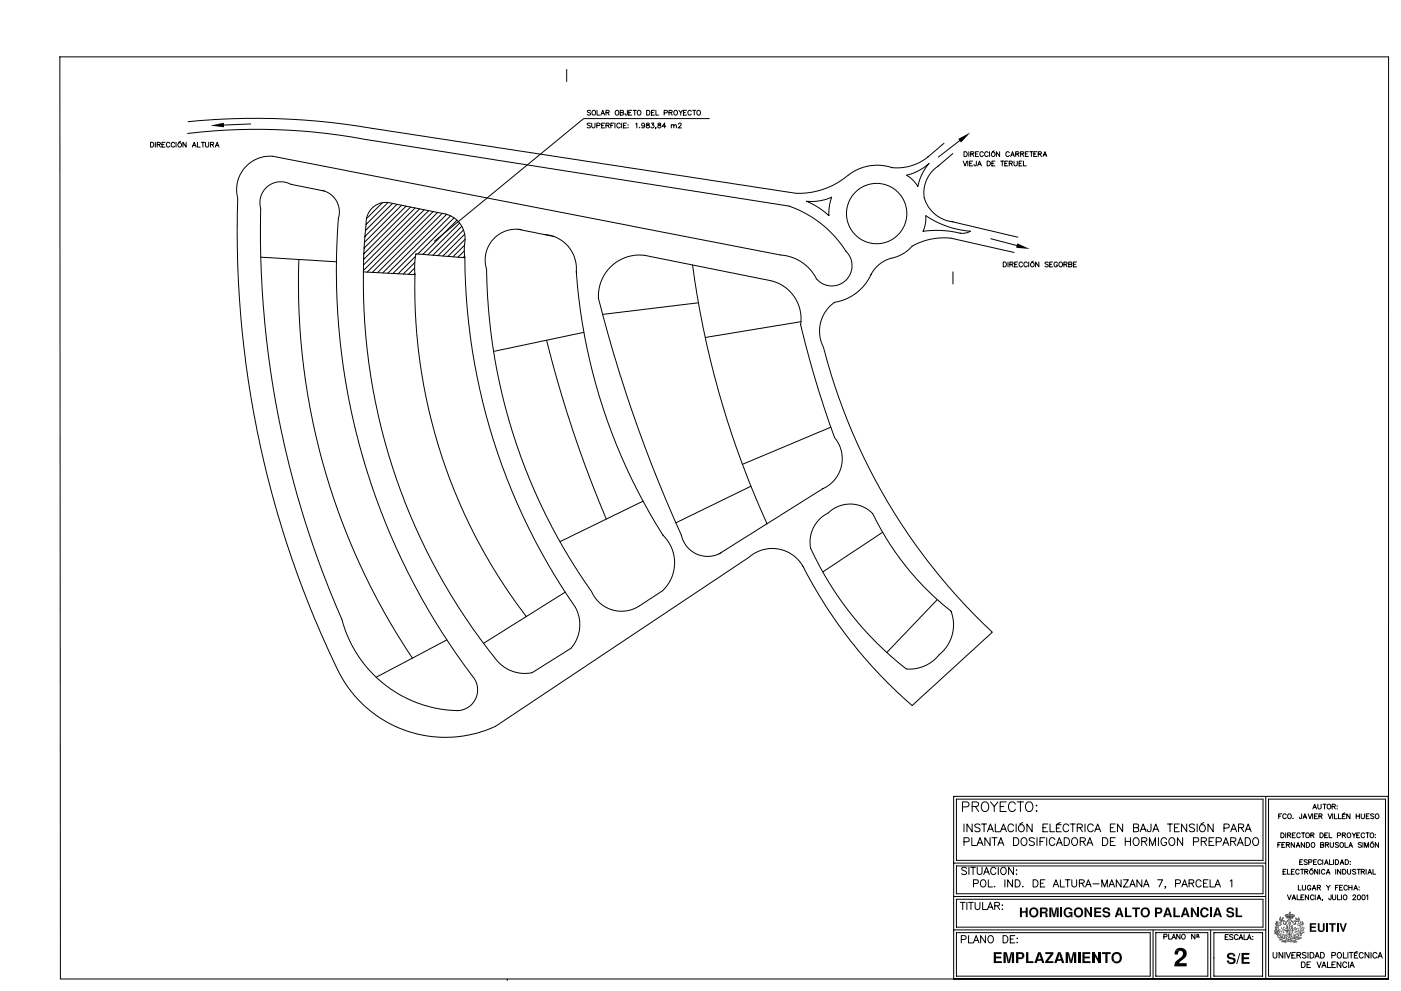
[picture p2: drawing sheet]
<svg xmlns="http://www.w3.org/2000/svg" width="420mm" height="297mm" viewBox="0 0 420 297" stroke-linecap="round" stroke-linejoin="round" font-family="sans-serif">
<g fill="none" stroke="#000" stroke-width=".3">
<path d="M56.4 36.5l10.1-.8 11.2-.2 12.7 .4 11.1 1.1 135.4 20.7a22.8 22.8 0 0 0 18.3-5.8 14 14 0 0 1 12.3-1.6 14.8 14.8 0 0 0 11.3-3.7l4.3-3.7M75.2 37.2l-8.3 .3M169.9 20.8v3.6M177.1 37.1l-.4-.2-.6 .2 .1 .4 .9 .4-.4 .4-.6-.2M177.1 33.3l-.8-.2-.1 .5 .8 .3 .1 .4-.3 .2-.7-.2M177.5 36.9v1l.4 .4 .5-.2v-1.2M179 37.6h.8l.1-.6-.9-.1v1.4M179 33.1v1.4h.9M180.2 34.5l.6-1.4 .5 1.4M180.4 34h.7M180.4 37.6h.6M181.3 36.9h-.9v1.4h.9"/>
<path d="M181.7 33.7h.9v-.5l-.9-.1v1.4M181.7 37.6l.9-.1v-.5l-.9-.1v1.4M182.2 33.7l.5 .8M182.2 37.6l.5 .7M183.2 37.6h.5M184.1 36.9h-.9v1.4M184.4 36.9v1.4M186 33.7h.8l.1-.5-.9-.1v1.4l.9-.1 .1-.4-.4-.3M186 37.2a.54 .54 0 0 0-.6-.3 .54 .54 0 0 0-.4 .6 .6 .6 0 0 0 .2 .7 .6 .6 0 0 0 .7-.1l.1-.1M186.4 36.9v1.4M187 37.6h.5M187.9 36.9h-.9v1.4h.9"/>
<path d="M188.2 33.1l-.1 1.3h-.5l-.1-.4M188.4 37.4h.1M188.4 38.2h.1M188.6 33.7h.5M189.5 33.1h-.9v1.4h.9M189.9 33.1h.9M190.4 33.1v1.4M190.6 37.2l.4-.3v1.4M191.8 38.2l.1 .1M193.3 37.4a.46 .46 0 0 1-.6 .4 .46 .46 0 0 1-.2-.7 .46 .46 0 0 1 .8 0v.6l-.2 .6-.6-.2M193.9 33.1h.5a.76 .76 0 0 1 .5 .7 .76 .76 0 0 1-.5 .7h-.5zM194 37v.4l.8 .5a.49 .49 0 0 1-.5 .5 .49 .49 0 0 1-.5-.5l.9-.7-.1-.2z"/>
<path d="M195.3 36.9h.8l-.4 .6a.48 .48 0 0 1 .4 .4 .48 .48 0 0 1-.4 .5 .48 .48 0 0 1-.5-.3M195.4 33.7h.5M196.3 33.1h-.9v1.4h.9M196.7 33.1v1.4h.8M196.7 38.3l-.1 .3M197.4 37v.4l.8 .5a.49 .49 0 0 1-.5 .5 .49 .49 0 0 1-.4-.5l.9-.7-.1-.2zM199.2 33.8l.8-.1 .1-.5-.9-.1v1.4M199.7 37.9h-1.1l.7-1v1.4M200.6 33.7h.9v-.5l-.9-.1v1.4M201.1 33.7l.5 .8M201.3 37.6l.4-.2 .3 .1 .1 .8M201.3 37.4v.9"/>
<path d="M202.1 37.6l.3-.2 .4 .1v.8M203.5 37.2l.3-.3 .5 .3-.9 1.1h1M203.6 33.1l.6 .6 .5-.6M204.2 33.7v.8M205 33.7h.5M205.9 33.1h-.9v1.4h.9M207.3 33.4a.52 .52 0 0 0-.6-.3 .52 .52 0 0 0-.4 .5v.4a.52 .52 0 0 0 .4 .5 .52 .52 0 0 0 .6-.3M207.7 33.1h1M208.2 33.1v1.4M212.7 35.5h-37.6l-44.8 36.8M45.1 42.7h.5a.76 .76 0 0 1 .5 .7 .76 .76 0 0 1-.5 .7h-.5zM46.6 42.7v1.4"/>
<path d="M47.1 43.3h.9l.1-.4-.3-.2h-.7v1.4M47.6 43.3l.5 .8M48.6 43.3h.5M49.5 42.7h-.9v1.4h.9M50.9 43a.54 .54 0 0 0-.6-.3 .54 .54 0 0 0-.4 .5 .6 .6 0 0 0 .2 .8 .6 .6 0 0 0 .8-.1v-.1M52.4 43a.53 .53 0 0 0-.6-.3 .53 .53 0 0 0-.4 .5v.3a.53 .53 0 0 0 .4 .6 .53 .53 0 0 0 .6-.3M52.8 42.7v1.4M54.2 42.4l-.6 .3M55.8 42.7v1.4l-.9-1.4v1.4M56.2 40l11.3-1 11.7-.2 11.3 .5 7.8 .7 133.6 21a21.2 21.2 0 0 1 7.1 1.7 34.5 34.5 0 0 1 16.2 14.8 6.1 6.1 0 0 1-3.6 7.8 6.1 6.1 0 0 1-7.8-3.5 13.6 13.6 0 0 0-10.8-5.6l-144.3-28a31.6 31.6 0 0 0-9-1.3 10.1 10.1 0 0 0-8.4 12.5l-.1 15 .3 10 .6 9 1.7 15.9 1.3 8.9 2 10.9 1.9 8.7 2.7 10.7 4.6 15.3 3.3 9.5 3.6 9.3 7.3 16.5a36.6 36.6 0 0 0 9.6 13.1 35.5 35.5 0 0 0 39.5 4.9l75-50a10.8 10.8 0 0 1 17.2 4.6l3.9 6.8 2.7 4.3 6.7 9.4 4.2 5 4.6 5.1 4.7 4.7 4.9 4.5 24.1-22-8.2-8.2-7.7-8.7-4.8-6.1-4.5-6.4-6.2-9.7-5.6-10.2-5-10.7-4-10.3-5.1-16a10.6 10.6 0 0 1 3.8-12.6 14.9 14.9 0 0 0 11.3-9.1 10.5 10.5 0 0 1 7.4-4.6l2.5-1.3a14.7 14.7 0 0 1 9.2-4.2l1-.1a18.6 18.6 0 0 1 7.6 1l14.8 3.4M57.7 44.1l.6-1.4 .5 1.4M57.9 43.6h.7"/>
<path d="M59.2 42.7v1.4h.8M60.4 42.7h.9M60.9 42.7v1.4M61.6 42.7v1l.4 .4 .4-.1 .2-.3v-1M63.1 43.3h.9v-.5l-.9-.1v1.4M63.6 43.3l.5 .8M64.6 44.1l.5-1.4 .6 1.4M64.8 43.6h.7M96.5 57.1a6.8 6.8 0 0 1 5 8.9l-.5 7.6-.1 12.2 .4 8.2 .7 8 1 8 1.8 10.7 2.1 9.2 2 7.3 2.5 8.3 2.9 7.8 4.6 11 3.5 7.3 4.7 8.9 5.3 8.8 4.5 6.7 4.7 6.6a6.2 6.2 0 0 1 1.1 6.6 6.2 6.2 0 0 1-5.5 3.8 36.8 36.8 0 0 1-31.5-19.3l-1.9-4.1-1.3-4-3.8-9-5-13.7-3.2-9.9-2.5-8.7-3.5-14.5-2.9-15.8-2.2-16.8-1.1-16-.2-9 .1-9.8a6.3 6.3 0 0 1 2.1-6.6 6.3 6.3 0 0 1 6.9-.6l10.1 2.1M271.9 52.5l3.1-1.1 1.9-1.1 1.7-1.3-1.4 1.9a15.4 15.4 0 0 0-1.9 5l-1.2-1.6zM285.8 46l-3.4 2.9a11.7 11.7 0 0 0-4.5 5 8.8 8.8 0 0 0 5.5 12l21.9 5.2M288 42l-6.6 5.1"/>
<path d="M288.9 48.3l.5 1.4 .6-1.4M289.1 45.5h.5a.76 .76 0 0 1 .5 .7 .76 .76 0 0 1-.5 .7h-.5zM290.2 48.3v1.4M290.6 45.5v1.4M290.8 49h.5M291.1 46.2l.8-.1 .1-.5-.9-.1v1.4M291.6 46.2l.5 .7M291.7 48.3h-.9v1.4h.9M292.5 46.2h.6M292.8 48.3l-.1 1.3-.5 .1-.1-.5M293.2 49.7l.6-1.4 .5 1.4M293.4 49.2h.7"/>
<path d="M293.4 45.5h-.9v1.4h.9M294.9 45.8a.53 .53 0 0 0-.6-.3 .53 .53 0 0 0-.4 .5 .6 .6 0 0 0 .1 .8 .6 .6 0 0 0 .8-.1l.1-.1M296 48.3h.5a.76 .76 0 0 1 .5 .7 .76 .76 0 0 1-.5 .7h-.5zM296.3 45.8a.54 .54 0 0 0-.6-.3 .54 .54 0 0 0-.4 .5 .6 .6 0 0 0 .2 .8 .6 .6 0 0 0 .8-.1v-.1M296.8 45.5v1.4M297.5 49h.5M298.1 45.2l-.5 .3M298.4 48.3h-.9v1.4h.9M299.8 45.5v1.4l-1-1.4v1.4M300.1 48.3h1M300.6 48.3v1.4M301.4 49h.5"/>
<path d="M302.2 48.3h-.8v1.4h.8M302.7 49l.8-.1 .1-.5-.9-.1v1.4M302.7 45.8a.54 .54 0 0 0-.6-.3 .54 .54 0 0 0-.5 .5 .6 .6 0 0 0 .2 .8 .6 .6 0 0 0 .8-.1l.1-.1M303.1 46.9l.6-1.4 .5 1.4M303.1 49l.5 .7M303.3 46.4h.7M304.1 48.3v1l.4 .4 .6-.4v-1M304.6 46.2l.8-.1 .2-.4-.4-.2h-.6v1.4M305.1 46.2l.5 .7M305.6 49h.6M306.1 46.2l.8-.1 .1-.5-.9-.1v1.4M306.5 48.3h-.9v1.4h.9"/>
<path d="M306.5 46.2l.5 .7M306.9 48.3v1.4h.9M307.5 46.2h.6M308.4 45.5h-.9v1.4h.9M308.8 45.5h1M309.3 45.5v1.4M310 46.2h.6M311 45.5h-1v1.4h1M311.4 46.2l.8-.1 .1-.5-.9-.1v1.4M311.8 46.2l.5 .7M312.8 46.9l.6-1.4 .5 1.4M313 46.4h.7"/>
<path d="M78.2 77.1l22.7 1.4M89.6 77.8l-.1 8.6 .2 7.7 1.2 14.3 2.3 14.8 1.6 7.8 2 7.8 2.2 7.3 2.6 7.7 2.9 7.6 3.3 7.4 3.5 7.4 3.7 6.9 4.5 7.7 4.2 6.5M114.7 60.8l-4.8 4.7M116.4 60.7l-6.6 6.6M117.7 61l-8.1 8.1M119.1 61.2l-9.7 9.7M120.4 61.5l-11.1 11.2M121.8 61.8l-12.6 12.6M123.1 62.1l-14 14M124.4 78.7l-3.5 3.4M124.5 62.3l-15.5 15.5M124.6 76.9l-5.2 5.1"/>
<path d="M125.8 62.6l-16.8 16.8M127.2 62.9l-18.2 18.2M128.6 63.1l-18.5 18.5M129.9 63.4l-18.2 18.2M131.3 63.7l-18.1 18M132.6 64l-17.8 17.8M134 64.2l-17.7 17.7M135.1 64.7l-17.2 17.3M136.2 65.3l-10.9 10.8M137.1 66l-10.3 10.2M137.8 66.9l-9.5 9.5M138.5 67.8l-8.7 8.7"/>
<path d="M139 68.9l-7.7 7.7M139.2 75.2l-1.8 1.9M139.3 73.5l-3.5 3.5M139.3 76.7l-.4 .5M139.4 70.2l-6.6 6.5M139.4 77.2l.2 8 .6 8 1.4 11.8 2.3 11.8 3.7 13.9 4.3 12.3 4.8 11.4 6.2 12.1 7.3 12a15.7 15.7 0 0 1 3.4 6.1 10.7 10.7 0 0 1-2.3 9.7l-8.8 5.5a7.8 7.8 0 0 1-6.8 1.9 11.7 11.7 0 0 1-8.1-5.6l-7.9-10.8-4.3-6.6-3.9-6.7-3.7-7.1-3.4-7.2-3.1-7.4-2.5-7.1-2.4-7.5-2-7.3-1.8-7.9-1.4-7.7-1.1-7.8-.7-7.8-.4-7.8v-7.9M139.4 77.2l-.1-3.4a7.9 7.9 0 0 0-7.3-10l-12.8-2.5a8.3 8.3 0 0 0-5.2-.4 6.3 6.3 0 0 0-4.3 6.9l-.6 7.9-.1 5.8M139.4 77.2l-14.7-1.1-.3 2.6v3.6M139.5 71.7l-5.2 5.2M155.4 68.7l10.7 2.2M156.4 68.8a9.3 9.3 0 0 0-10.5 11.9l.8 14 1.7 12.9 2.7 12.7 3.8 12.9 4.9 12.7 5.6 11.8 5.4 9.5 6.6 10.1a10 10 0 0 0 15.8 3.4l1.6-1.1a16.3 16.3 0 0 0 5.2-4 11.5 11.5 0 0 0-1.2-15.2l-5.8-9.8-4.5-9-3.6-8.3-4-10.7-2.4-8.2-2.5-10.3-2-11.2-1.2-11.4a10.3 10.3 0 0 0-9.5-11.2M193.4 76.5l34.1 6.9a18.7 18.7 0 0 1 6.4 1.7 11.8 11.8 0 0 1 6.2 12.2l3.9 14.7 4.6 14.4a22.2 22.2 0 0 0 2.7 6.3 10.1 10.1 0 0 1-5.3 14.2l-30.4 19.1"/>
<path d="M193.6 76.6a12.3 12.3 0 0 0-14.1 12.8l4.5 16.6 5.4 16.8 6.3 17.2 8.6 20.4a8 8 0 0 0 12 5.2M207.7 79.4l3.2 18.8 2.1 9.7 2.6 9.7 2.6 8.6 4.2 12.3 3.8 9.7 3.8 8.8M241.9 60.3l2.3 .1 2.1-.3 3.1-1-.8 3.3v2.2l-3.2-2.4zM277.6 64.7a27.9 27.9 0 0 0 13.4 4.6 6.1 6.1 0 0 1-5.1 .2l-4.3-.4-4.8 .2 .8-2.7zM297.1 71.6l8.1 2.1M300.9 78.5h.4a.78 .78 0 0 1 .5 .8 .78 .78 0 0 1-.5 .7h-.4zM302.3 78.5v1.5M302.9 79.2l.8-.1 .1-.3-.3-.3h-.6v1.5M303.3 79.2l.5 .8M304.3 79.2h.6M305.2 78.5h-.9v1.5h.9M306.6 78.9a.54 .54 0 0 0-.6-.4 .54 .54 0 0 0-.4 .6 .61 .61 0 0 0 .2 .8 .61 .61 0 0 0 .8-.1v-.2"/>
<path d="M308.1 78.9a.53 .53 0 0 0-.6-.4 .53 .53 0 0 0-.4 .6v.3a.53 .53 0 0 0 .4 .6 .53 .53 0 0 0 .6-.4M308.5 78.5v1.5M309.9 78.3l-.6 .2M311.6 78.5v1.5l-1-1.5v1.5M314.4 78.7l-.4-.2-.6 .2 .1 .4 .9 .5-.4 .4-.6-.2M314.8 79.2h.5M315.7 78.5h-.9v1.5h.9M317.1 78.9a.52 .52 0 0 0-.6-.4 .52 .52 0 0 0-.4 .6v.3a.51 .51 0 0 0 .5 .6 .51 .51 0 0 0 .5-.6h-.3M317.7 78.7a.63 .63 0 0 1 1 .6 .63 .63 0 0 1-1 .5zM319.1 79.2l.8-.1 .1-.4-.9-.2v1.5M319.5 79.2l.5 .8M320.5 79.2l.8-.1 .2-.3-.4-.3h-.6v1.5l.9-.2 .1-.3-.4-.3"/>
<path d="M321.9 79.2h.6M322.9 78.5h-1v1.5h1M109 81.5l15.4 .8M124.4 80.4l-1.9 1.8M124.4 81.9l-.4 .4M124.4 82.3v6.5l.3 7.9 1.3 12 2.5 13.6 1.8 7.1 2.2 7.5 2.4 6.6 2.6 6.5 5.6 11.7 6.4 11.1 4 6 4.3 6M175.1 99.6l-26.8 5.7M209.4 90.8l-28.7 3.4M240.2 96.4l-28.7 4.8M285.8 81.5v3.6M163.9 102l3.9 14.3 4.2 13.3 5.1 14.1 4.7 11.9M249.2 128l-26.5 11.2"/>
<path d="M192.8 150.2l-24.9 12.2M225.2 145.7l-22.5 11M246.1 155.3l2.2-1.5a9.4 9.4 0 0 1 13.4 .2l2.5 4.8a81.9 81.9 0 0 0 9.2 13 83.9 83.9 0 0 0 11.8 11.4 11.5 11.5 0 0 1-3.5 13 11.4 11.4 0 0 1-9.9 4.3l-4.5-3.7a98.6 98.6 0 0 1-18.6-22.1l-3.9-7a10.6 10.6 0 0 1-1.8-6.1 9.8 9.8 0 0 1 3.1-6.3zM264.7 159.5l-18 11.9M169.5 177.5l-24.5 15.3M281.1 179.7l-15.1 15.9M134 191.8l-21.2 11.2M286.8 239.5h92v18.4h-92zM379.6 238.7v54.7M380.4 239.5h35.1v53.1h-35.1zM286 258.7h93.6M286.8 259.6h92v8.3h-92z"/>
<path d="M288.7 241.9h1.2a.75 .75 0 0 0 .7-.8 .75 .75 0 0 0-.7-.7h-1.2v2.8M289.1 252.3h1a.62 .62 0 0 0 .6-.6 .62 .62 0 0 0-.6-.6h-1v2.3M289.1 247v2.3M290.6 260v2.1M291.1 260h1.4M291.4 251.1v2.3h1.4M291.6 247v2.3l-1.6-2.3v2.3M291.6 241.7l1.6-.1 .3-.4-.2-.6-.5-.2h-1.2v2.8M291.8 260v2.1M292.5 241.7l1 1.5M293 253.4l.9-2.3 .9 2.3M293.1 260v1.5a.72 .72 0 0 0 .7 .6 .72 .72 0 0 0 .7-.6v-1.5"/>
<path d="M293.3 252.7h1.2M293.9 247.3a.9 .9 0 0 0-1.6 .2l.3 .4 1.1 .4 .2 .7a1.07 1.07 0 0 1-1.6 0M294.3 247h1.6M294.9 240.5a1.39 1.39 0 0 1 1.6 .6 1.39 1.39 0 0 1-.3 1.7 1.07 1.07 0 0 1-1.2 .4 1.07 1.07 0 0 1-.7-1.1v-.6zM295.1 247v2.3M296.1 249.3l.9-2.3 .9 2.3M296.5 248.5h1.1M296.9 251.1v2.3l-1.5-2.3v2.3M297.1 240.4l1.1 1.3v1.5M297.5 251.1h1.5M298.3 251.1v2.3M298.5 247v2.3h1.3"/>
<path d="M299.3 253.4l.9-2.3 .9 2.3M299.3 240.4l-1.1 1.3M299.4 260v2.1M299.6 252.7h1.1M300 241.7h1.1M300 249.3l.9-2.3 .9 2.3M300.4 248.5h1.1M301.8 240.4h-1.8v2.8h1.8M303.9 260v2.1l-1.4-2.1v2.1M304 251.1h.7a1.25 1.25 0 0 1 .9 1.2 1.25 1.25 0 0 1-.9 1.1h-.7zM304 247.5a.86 .86 0 0 0-1-.5 .86 .86 0 0 0-.7 .9 .97 .97 0 0 0 .3 1.2 .97 .97 0 0 0 1.2-.1l.2-.2M304.5 241a1.06 1.06 0 0 0-1.2-.6 1.06 1.06 0 0 0-.8 1.1 1.26 1.26 0 0 0 .2 1.3 1.26 1.26 0 0 0 1.4 .3l.4-.5"/>
<path d="M304.7 247v2.3M305.1 240.4h1.9M306 240.4v2.8M306.4 251.4a.87 .87 0 0 1 1-.3 .87 .87 0 0 1 .6 .9 .97 .97 0 0 1-.3 1.2 .97 .97 0 0 1-1.3-.1l-.2-.6zM306.7 246.5l-.8 .5M308.1 240.5a1.39 1.39 0 0 1 1.7 .6 1.39 1.39 0 0 1-.3 1.7 1.07 1.07 0 0 1-1.2 .4 1.07 1.07 0 0 1-.7-1.1 1.69 1.69 0 0 1 .5-1.6zM309.5 247v2.3l-1.5-2.3v2.3M310.2 251.4a.88 .88 0 0 0-.8-.4 .88 .88 0 0 0-.7 .6l.2 .4 1.1 .4 .2 .7a1.03 1.03 0 0 1-1.5 0M310.9 241.3v.3zM310.9 243v.2zM311 251.1v2.3M311.9 252.2h.9"/>
<path d="M312.8 248.1h.9M313.3 251.1h-1.4v2.3M313.9 251.1v2.3M314.2 247h-1.4v2.3h1.4M314.9 247v2.3h1.4M316.4 251.6a.86 .86 0 0 0-1-.5 .86 .86 0 0 0-.7 .9 .97 .97 0 0 0 .3 1.2 .97 .97 0 0 0 1.3-.1l.1-.2M316.8 253.4l.9-2.3 .9 2.3M316.8 248.2h.9M317.1 252.7h1.2M318 246.5l-1 .5M318.3 247.2h-1.5v2.1h1.5M319.2 251.1h.7a1.25 1.25 0 0 1 .9 1.2 1.25 1.25 0 0 1-.9 1.1h-.7z"/>
<path d="M320.5 247.5a.86 .86 0 0 0-1-.5 .86 .86 0 0 0-.7 .9 .97 .97 0 0 0 .3 1.2 .97 .97 0 0 0 1.3-.1l.1-.2M320.9 247h1.6M321.6 251.4a.87 .87 0 0 1 1-.3 .87 .87 0 0 1 .6 .9 .97 .97 0 0 1-.3 1.2 .97 .97 0 0 1-1.3-.1l-.2-.6zM321.7 247v2.3M323.1 248.1l1.3-.1 .2-.4-.1-.4-1.4-.2v2.3M323.9 248.1l.7 1.2M324 252.2l1.3-.1 .2-.6-.5-.4h-1v2.3M324.7 252.2l.8 1.2M325.4 247v2.3M326 253.4l.9-2.3 .8 2.3M326.3 252.7h1.1M327.9 247.5a.87 .87 0 0 0-1-.5 .87 .87 0 0 0-.7 .9 .97 .97 0 0 0 .3 1.2 .97 .97 0 0 0 1.2-.1l.2-.2"/>
<path d="M328.3 249.3l.9-2.3 .9 2.3M328.6 248.5h1.2M330.6 251.1h.8a1.25 1.25 0 0 1 .8 1.2 1.25 1.25 0 0 1-.8 1.1h-.8zM333 248.1h.9M333 252.2h.9M334.5 247h-1.5v2.3h1.5M334.5 251.1h-1.5v2.3h1.5M336.7 247v2.3l-1.6-2.3v2.3M337.5 252.2h1.5M337.5 251.1v2.3M339 251.1v2.3M339.9 248.1l1.4-.1 .2-.4-.2-.5-1.4-.1v2.3h1l.6-.4a.61 .61 0 0 0-.6-.8"/>
<path d="M340.3 251.2a1.1 1.1 0 0 1 1.3 1.1 1.1 1.1 0 0 1-1.3 1l-.5-.8v-.5zM341.9 249.3l.9-2.3 .9 2.3M342.3 248.5h1.1M342.4 252.2l1.3-.1 .3-.6-.6-.4h-1v2.3M343.2 252.2l.8 1.2M344.7 253.4v-2.3l.9 2.3 .9-2.3v2.3M345.2 247l-.1 2.1-.4 .2-.4-.1-.2-.7M345.7 249.3l.9-2.3 .9 2.3M346.1 248.5h1.1M347.4 251.1v2.3M349.9 251.6a.86 .86 0 0 0-1-.5 .86 .86 0 0 0-.7 .9 .97 .97 0 0 0 .3 1.2 .97 .97 0 0 0 1.3-.1l.1-.6h-.6M350.1 247h1.6"/>
<path d="M350.8 251.4a.86 .86 0 0 1 .9-.3 .86 .86 0 0 1 .6 .9 .97 .97 0 0 1-.3 1.2 .97 .97 0 0 1-1.2-.1l-.3-.6zM350.9 247v2.3M352.2 248.1h.9M353.7 247h-1.5v2.3h1.5M354.7 251.1v2.3l-1.6-2.3v2.3M355.9 247v2.3l-1.6-2.3v2.3M357.9 252.3h1a.62 .62 0 0 0 .6-.6 .62 .62 0 0 0-.6-.6h-1v2.3M358.2 247.3a.9 .9 0 0 0-1.5 .2l.2 .4 1.2 .5 .1 .6a1.07 1.07 0 0 1-1.5 0M359 247v2.3M360.3 252.2l1.3-.1 .2-.4-.1-.4-1.4-.2v2.3M361 246.5l-.8 .5M361 252.2l.8 1.2"/>
<path d="M362.6 252.2h.9M363.8 247v2.3l-1.5-2.3v2.3M364 251.1h-1.4v2.3h1.4M364.7 252.3h1a.62 .62 0 0 0 .6-.6 .62 .62 0 0 0-.6-.6h-1v2.3M366.7 253.4l.9-2.3 .9 2.3M367.1 248.2l1.3-.1 .2-.3-.1-.6-1.4-.2v2.3M367.1 252.7h1.1M369.1 249.3l.9-2.3 .9 2.3M369.1 252.2l1.3-.1 .2-.4-.1-.4-1.4-.2v2.3M369.4 248.5h1.1M369.9 252.2l.7 1.2M371.1 253.4l.9-2.3 .9 2.3"/>
<path d="M371.4 248.1l1.4-.1 .2-.6-.6-.4h-1v2.3M371.4 252.7h1.2M372.2 248.1l.8 1.2M373.4 251.1h.8a1.25 1.25 0 0 1 .8 1.2 1.25 1.25 0 0 1-.8 1.1h-.8zM373.4 249.3l.9-2.3 .9 2.3M373.8 248.5h1.1M376.1 251.2a1.1 1.1 0 0 1 1.4 1.1 1.1 1.1 0 0 1-1.4 1l-.4-.8v-.5zM383.2 253.2h.6M383.5 244.6h.5M384.1 252.5h-.9v1.5M384.1 249.6h.5a.76 .76 0 0 1 .5 .8 .76 .76 0 0 1-.5 .7h-.5zM384.4 243.9h-.9v1.5"/>
<path d="M384.5 253.2h.5M385.4 252.5h-.9v1.5h.9M385.6 249.6v1.5M385.7 244.3a.53 .53 0 0 0-.6-.4 .53 .53 0 0 0-.4 .6v.3a.54 .54 0 0 0 .4 .6 .54 .54 0 0 0 .6-.3M385.8 253.2h.8l.1-.4-.3-.3h-.6v1.5M386.1 250.3h.9v-.5l-.9-.2v1.5M386.2 253.2l.5 .8M386.6 250.3l.5 .8M387.6 250.3h.5M387.8 245.2v.1M388.2 252.5v1.5l-1-1.5v1.5M388.5 249.6h-.9v1.5h.9"/>
<path d="M388.7 254l.6-1.5 .5 1.5M388.9 253.5h.7M389.8 258.4h.5M389.9 250a.53 .53 0 0 0-.6-.4 .53 .53 0 0 0-.4 .6v.3a.53 .53 0 0 0 .4 .6 .53 .53 0 0 0 .6-.4M390.3 249.6h1M390.4 243.9l-.1 1.3-.5 .1-.1-.4M390.7 257.7h-.9v1.4h.9M390.8 245.4l.5-1.5 .6 1.5M390.8 249.6v1.5M391 244.9h.7M391.2 252.5v1.5l-.9-1.5v1.5M391.8 252.5h.4a.76 .76 0 0 1 .5 .8 .76 .76 0 0 1-.5 .7h-.4z"/>
<path d="M392 257.9l-.3-.2-.6 .2 .1 .3 .8 .4-.1 .5-.8-.2M392.3 243.9l.6 1.5 .5-1.5M392.5 258.4h.8l.1-.6-.9-.1v1.4M393.1 250.3h.8l.1-.5-.9-.2v1.5M393.6 250.3l.5 .8M393.7 243.9v1.5M393.7 242.5l.6-1.4 .5 1.4M393.9 258.4h.6M393.9 242h.7M394.2 244.6h.6M394.8 257.7h-.9v1.4h.9M395.1 243.9h-.9v1.5h.9"/>
<path d="M395.2 241.1v1l.4 .4 .5-.2 .1-1.2M395.5 244.6h.9v-.5l-.9-.2v1.5M395.9 249.6h.4a.76 .76 0 0 1 .6 .8 .76 .76 0 0 1-.6 .7h-.4zM396 244.6l.5 .8M396 253.2h.9v-.5l-.9-.2v1.5l.9-.1 .1-.4-.3-.3M396.3 258a.54 .54 0 0 0-.6-.3 .54 .54 0 0 0-.5 .5 .6 .6 0 0 0 .2 .8 .6 .6 0 0 0 .8-.1l.1-.1M396.7 257.7v1.4M396.7 241.1h1M397.2 259.1l.6-1.4 .5 1.4M397.2 241.1v1.4M397.3 250.3h.5M397.4 258.6h.7"/>
<path d="M397.5 253.2h.8l.2-.4-.4-.3h-.6v1.5M398 253.2l.5 .8M398.2 249.6h-.9v1.5h.9M398.3 243.9l.5 1.5 .6-1.5M398.6 249.6v1.5h.8M398.7 257.7v1.4h.9M398.9 252.5v1.1l.5 .4 .4-.2 .1-1.3M399.5 241.7h.8l.1-.5-.9-.1v1.4M399.7 243.9v1.5M399.9 257.7v1.4M400 241.7l.5 .8M400.2 243.9v1.5h.8"/>
<path d="M400.5 257.7h.5a.76 .76 0 0 1 .5 .7 .76 .76 0 0 1-.5 .7h-.5zM401 242.4h.1M401 241.5h.1M401.1 250.4l.8-.1 .1-.5-.9-.2v1.5M401.4 243.9v1.5h.8M401.4 252.7l-.3-.2-.6 .2 .1 .4 .7 .3 .1 .4-.3 .2-.6-.2M401.9 259.1l.6-1.4 .5 1.4M402.1 258.6h.7M402.5 250.3h.9l.1-.4-.3-.3h-.7v1.5M402.6 244.7h.5M403 250.3l.5 .8M403.3 243.7l-.6 .2"/>
<path d="M403.4 252.5v1.5h.8M403.4 257.7h.5a.76 .76 0 0 1 .5 .7 .76 .76 0 0 1-.5 .7h-.5zM403.5 244.1h-.9v1.3h.9M404.5 254l.6-1.5 .5 1.5M404.7 253.5h.7M404.9 243.9v1.5l-1-1.5v1.5M405 258.2h.1M405 259h.1M405.5 249.6l.6 .7 .5-.7M406.1 250.3v.8M406.7 244.6h1M406.7 243.9v1.5"/>
<path d="M406.9 250.3h.5M407.7 243.9v1.5M407.8 249.6h-.9v1.5h.9M408.2 243.9v1.1l.4 .4 .5-.2 .1-1.3M408.3 252.7l-.3-.2-.6 .2 .1 .4 .7 .3v.5l-.8-.1M408.7 252.5v1.5M409.2 250a.54 .54 0 0 0-.6-.4 .54 .54 0 0 0-.4 .6 .61 .61 0 0 0 .2 .8 .61 .61 0 0 0 .8-.1v-.2M409.3 254v-1.5l.5 1.5 .6-1.5v1.5M409.6 249.6h1M409.7 244.6h.6M410.1 249.6v1.5M410.6 243.9h-.9v1.5h.9"/>
<path d="M411.8 252.3l-.6 .2M412 244.1l-.3-.2-.6 .2 .1 .4 .7 .3v.5l-.8-.1M412.5 251h.1M412.5 250.1h.1M413.4 252.5v1.5l-.9-1.5v1.5M286 268.7h93.6M286 278.7h93.6M286.8 269.5h92v8.4h-92zM286.8 279.6h58.2v13h-58.2zM288 270.5h1.4M288.7 270.5v2.1M289.9 260.3a.81 .81 0 0 0-.8-.4 .81 .81 0 0 0-.7 .6l.2 .3 1 .4 .3 .6a.93 .93 0 0 1-1.5 0"/>
<path d="M290 270.5v2.1M290.5 270.5h1.4M291.2 270.5v2.1M292 264.8l1.2-.1 .2-.3-.1-.5-1.3-.2v2.2M292.4 270.5v1.5a.73 .73 0 0 0 .8 .6 .73 .73 0 0 0 .7-.6v-1.5M294.2 264a1 1 0 0 1 1.4 .2 1 1 0 0 1-.1 1.4 .9 .9 0 0 1-1.2 .1 .9 .9 0 0 1-.3-1.2zM294.7 270.5v2.1h1.3M295 262.1l.8-2.1 .9 2.1M295.3 261.4h1.1M296.2 272.6l.8-2.1 .8 2.1M296.4 263.7v2.2h1.2M296.5 271.9h1"/>
<path d="M298.2 265.8h.2zM298.3 271.5l1.3-.1 .2-.5-.5-.4h-1v2.1M298.6 260.5a.8 .8 0 0 0-.9-.5 .8 .8 0 0 0-.6 .8v.5a.79 .79 0 0 0 .6 .8 .79 .79 0 0 0 .9-.5M299.1 271.5l.7 1.1M300.5 260.1a1.02 1.02 0 0 1 1.3 .9 1.02 1.02 0 0 1-1.3 1l-.4-.7v-.5zM300.6 271.2v.2zM300.6 272.4v.2zM301.4 263.7v2.2M303.6 263.7v2.2l-1.4-2.2v2.2M304.5 263.7h.7a1.14 1.14 0 0 1 .8 1.1 1.14 1.14 0 0 1-.8 1.1h-.7zM304.9 260.7v.2zM304.9 261.9v.2z"/>
<path d="M306.6 265.8h.3zM309.8 263.7h.8a1.15 1.15 0 0 1 .7 1.1 1.15 1.15 0 0 1-.7 1.1h-.8zM312 264.7h.8M313.4 263.7h-1.4v2.2h1.4M315.8 265.9l.9-2.2 .8 2.2M316.1 265.1h1.1M318 263.7v2.2h1.3M319.5 263.7h1.4M320.2 263.7v2.2M321.4 263.7v1.5a.73 .73 0 0 0 .8 .7 .73 .73 0 0 0 .7-.7v-1.5M323.7 264.7l1.3-.1 .2-.3-.1-.4-1.4-.2v2.2M324.4 264.7l.8 1.2"/>
<path d="M325.6 265.9l.8-2.2 .8 2.2M325.9 265.1h1M327.7 264.9h1.9M330.4 265.9v-2.2l.9 2.2 .8-2.2v2.2M332.6 265.9l.8-2.2 .9 2.2M332.9 265.1h1M336.2 263.7v2.2l-1.4-2.2v2.2M337 263.7h1.4l-1.4 2.2h1.4M338.8 265.9l.8-2.2 .9 2.2M339.1 265.1h1M342.4 263.7v2.2l-1.4-2.2v2.2M342.9 265.9l.9-2.2 .8 2.2"/>
<path d="M343.3 265.1h1M345.8 278.7v14.7M346.6 279.6h15.6v13h-15.6zM347.2 263.7h1.4l-1 2.2M349.6 265.8h-.2h.2l-.2 .5M352.6 264.8l1.2-.1 .2-.3-.1-.5-1.3-.2v2.2M354.4 265.9l.9-2.2 .8 2.2M354.7 265.1h1.1M356.6 264.7l1.2-.1 .1-.7-1.3-.2v2.2M357.3 264.7l.7 1.2M360.2 264.2a.8 .8 0 0 0-.9-.5 .8 .8 0 0 0-.6 .8 .9 .9 0 0 0 .2 1.2 .9 .9 0 0 0 1.2-.1l.1-.2M360.9 264.7h.9"/>
<path d="M362.3 263.7h-1.4v2.2h1.4M362.9 263.7v2.2h1.3M363.1 278.7v14.7M364 279.6h14.7v13h-14.7zM364.4 265.9l.8-2.2 .8 2.2M364.7 265.1h1M368.9 264.1l.5-.4v2.2M384.8 261.3h.5M385.3 274.5h2.4M385.6 274.8h2.6M385.7 274.9h2.3M385.7 260.6h-.9v1.4h.9"/>
<path d="M385.8 275.2h2M386.1 268.2l.6 1.5 .5-1.5M386.1 260.6v1.4h.8M387.3 261.3h.5M387.5 269.7l.5-1.5 .6 1.5M387.7 269.2h.7M388.1 274.8l-2.5 .1M388.2 260.6h-.9v1.4h.9M388.3 274.5l-3 .1M389 268.2v1.5h.8M389.4 265.4v1.4h.8M389.6 260.9a.53 .53 0 0 0-.6-.3 .53 .53 0 0 0-.4 .5v.4a.54 .54 0 0 0 .4 .5 .54 .54 0 0 0 .6-.3"/>
<path d="M390 260.6h1M390.2 268.9h.5M390.5 260.6v1.4M390.6 265.4v1l.4 .4 .5-.2v-1.2M391.1 268.2h-.9v1.5h.9M391.3 261.3l.8-.1 .1-.5-.9-.1v1.4M391.8 261.3l.4 .7M392.4 268.2v1.5l-.9-1.5v1.5M393.1 265.7a.54 .54 0 0 0-.6-.3 .54 .54 0 0 0-.4 .5 .6 .6 0 0 0 .2 .8 .6 .6 0 0 0 .7-.1l.1-.4h-.3M393.5 266.8l.6-1.4 .5 1.4M393.6 260.3l-.6 .3M393.7 266.3h.7"/>
<path d="M394 268.6a.52 .52 0 0 0-.6-.4 .52 .52 0 0 0-.4 .6v.3a.52 .52 0 0 0 .4 .6 .52 .52 0 0 0 .6-.3M394.4 268.2v1.5M395 269.7l.5-1.5 .6 1.5M395.1 266h.8v-.5l-.8-.1v1.4M395.2 260.6v1.4l-.9-1.4v1.4M395.2 269.2h.7M395.5 266l.5 .8M395.8 260.6v1.4M396.6 269.6l-.1 .4M397.3 260.9a.53 .53 0 0 0-.6-.3 .53 .53 0 0 0-.4 .5v.4a.54 .54 0 0 0 .4 .5 .54 .54 0 0 0 .6-.3M397.8 262l.5-1.4 .6 1.4M397.8 265.4l.6 .6 .5-.6"/>
<path d="M398 261.5h.7M398.4 266v.8M399.2 268.2v1.2a.36 .36 0 0 1-.4 .3 .36 .36 0 0 1-.3-.5M399.6 268.2v1.1l.4 .4 .5-.2 .1-1.3M400.5 266h.5M400.6 260.6v1.4M401.1 268.2v1.5h.9M401.4 265.4h-.9v1.4M401.7 266h.6M402.1 260.6v1.4l-1-1.4v1.4M402.3 268.2v1.5M402.6 265.4h-.9v1.4h.9"/>
<path d="M402.7 260.6h.4a.78 .78 0 0 1 .5 .7 .78 .78 0 0 1-.5 .7h-.4zM403 268.4l.1-.1a.65 .65 0 0 1 .9 .7 .65 .65 0 0 1-1 .5zM404.1 265.7a.54 .54 0 0 0-.6-.3 .54 .54 0 0 0-.5 .5 .6 .6 0 0 0 .2 .8 .6 .6 0 0 0 .8-.1l.1-.1M404.1 260.6v1l.4 .4 .5-.2 .1-1.2M404.5 265.4v1.4M404.5 266h.9M405.4 265.4v1.4M405.7 268.6l.3-.4 .6 .3-.9 1.2h1M406 266.8l.6-1.4 .5 1.4M406.2 266.3h.7M406.6 260.8l-.4-.2-.6 .2 .1 .3 .9 .5-.4 .4-.6-.2M407 260.6h1"/>
<path d="M407.3 268.3a.66 .66 0 0 1 .7 .7 .66 .66 0 0 1-.7 .6l-.2-.5zM407.5 260.6v1.4M407.6 265.8h.1M407.6 266.7h.1M408.2 261.3l.9-.1 .1-.4-.3-.2h-.7v1.4M408.6 268.3a.66 .66 0 0 1 .8 .7 .66 .66 0 0 1-.8 .6l-.2-.5zM408.7 261.3l.5 .7M409.7 260.6v1.4M409.8 268.5l.4-.3v1.5M410.2 262l.6-1.4 .6 1.4M410.4 261.5h.7M411.8 260.6v1.4h.8"/>
<path d="M18.1 293.4l-.2-276.4h398.5v276.4h-398.2M152.1 293.4v.5M286 293.4v-54.7h130.3v54.7M288.3 281.6l1.2-.1 .3-.3-.2-.5-1.3-.3v2.2M290.5 280.4v2.2h1.2M291.9 282.6l.9-2.2 .8 2.2M292.2 281.9h1.1M295.5 280.4v2.2l-1.4-2.2v2.2M296.5 280.8a.99 .99 0 0 1 1.4 .1 .99 .99 0 0 1-.2 1.4l-.2 .2a1.04 1.04 0 0 1-1.2-.4 1.04 1.04 0 0 1 .2-1.3zM300.8 280.4h.7a1.17 1.17 0 0 1 .8 1.1 1.17 1.17 0 0 1-.8 1.1h-.7zM303 281.5h.8M304.3 280.4h-1.3v2.2h1.3"/>
<path d="M304.9 281.3h.3zM304.9 282.5h.3zM349 280.8l.9-.1v-.5l-.9-.2v1.5M350.5 280v1.5h.8M351.5 281.5l.5-1.5 .6 1.5M351.7 281h.6M353.9 280v1.5l-1-1.5v1.5M358.4 280v1.5l-1-1.5v1.5M358.7 280.9h1M367.4 280.8h.6M368.4 280.1h-1v1.5h1M369.8 280.3l-.4-.2-.7 .2 .1 .3 .9 .5 .1 .3-.4 .2-.7-.2"/>
<path d="M371.3 280.5a.57 .57 0 0 0-.7-.4 .57 .57 0 0 0-.4 .6v.4a.57 .57 0 0 0 .4 .5 .57 .57 0 0 0 .7-.3M371.6 281.6l.6-1.5 .5 1.5M371.8 281.1h.7M373.1 280.1v1.5h.9M374.1 281.6l.6-1.5 .6 1.5M374.3 281.1h.8M375.7 280.6h.1M375.7 281.5h.1M381.8 285.5v1.2l.5 .5 .5-.3 .1-1.4M384.7 285.5v1.7l-1.1-1.7v1.7M385.3 285.5v1.7M385.7 285.5l.7 1.7 .6-1.7"/>
<path d="M387.4 286.3h.7M388.5 285.5h-1.1v1.7h1.1M389 286.3l.9-.1 .1-.5-1-.2v1.7M389.5 286.3l.6 .9M390.3 288.3h.6a.91 .91 0 0 1 .5 .9 .91 .91 0 0 1-.5 .8h-.6zM391.7 285.7l-.4-.2-.7 .2 .1 .4 1 .6v.2l-.4 .3-.7-.3M392 289.1h.6M392.3 285.5v1.7M392.9 285.5h.6a.9 .9 0 0 1 .6 .8 .9 .9 0 0 1-.6 .9h-.6zM393 288.3h-1v1.7h1M394.4 287.2l.6-1.7 .6 1.7M394.6 286.6h.8"/>
<path d="M395 288.3l.6 1.7 .6-1.7M396 285.5h.6a.9 .9 0 0 1 .6 .8 .9 .9 0 0 1-.6 .9h-.6zM396.4 290l.6-1.7 .7 1.7M396.6 289.4h.8M398.1 288.3v1.7h1M399.4 286.4l1-.1 .1-.6-1.1-.2v1.7M399.5 289.1h.6M400.5 288.3h-1v1.7h1M401.3 285.6a.79 .79 0 0 1 1 .7 .79 .79 0 0 1-1 .8l-.3-.6zM402.1 288.3v1.7l-1.1-1.7v1.7M402.9 285.5v1.7h.9M403.9 288.7a.62 .62 0 0 0-.7-.4 .62 .62 0 0 0-.5 .7v.4a.62 .62 0 0 0 .5 .6 .62 .62 0 0 0 .7-.4"/>
<path d="M404.2 285.5v1.7M404.5 288.3v1.7M404.6 285.5h1.2M404.9 290l.6-1.7 .6 1.7M405.1 289.4h.8M405.2 285.5v1.7M406.2 286.4h.6M407.1 285.2l-.8 .3M407.2 285.7h-1v1.5h1M408.8 285.9a.62 .62 0 0 0-.7-.4 .62 .62 0 0 0-.5 .6v.4a.62 .62 0 0 0 .5 .7 .62 .62 0 0 0 .7-.4M410.5 285.5v1.7l-1.1-1.7v1.7M411.2 285.5v1.7"/>
<path d="M412.9 285.9a.62 .62 0 0 0-.7-.4 .62 .62 0 0 0-.5 .6v.4a.62 .62 0 0 0 .5 .7 .62 .62 0 0 0 .7-.4M413.3 287.2l.6-1.7 .6 1.7M413.5 286.6h.8"/>
<circle cx="178.1" cy="33.7" r=".66"/>
<circle cx="185" cy="33.7" r=".66"/>
<circle cx="191.7" cy="33.7" r=".66"/>
<circle cx="202.6" cy="33.7" r=".66"/>
<circle cx="209.5" cy="33.7" r=".66"/>
<circle cx="53.9" cy="43.4" r=".63"/>
<circle cx="297.8" cy="46.2" r=".63"/>
<circle cx="262.9" cy="64" r="9.1"/>
<circle cx="309.6" cy="79.3" r=".63"/>
<circle cx="306.3" cy="248.2" r="1.04"/>
<circle cx="360.6" cy="248.2" r="1.04"/>
<circle cx="386.7" cy="244.6" r=".67"/>
<circle cx="392.1" cy="250.3" r=".66"/>
<circle cx="393.8" cy="253.2" r=".66"/>
<circle cx="398.5" cy="241.7" r=".66"/>
<circle cx="402.4" cy="253.2" r=".66"/>
<circle cx="404.5" cy="250.3" r=".66"/>
<circle cx="411.4" cy="250.3" r=".66"/>
<circle cx="411.5" cy="253.3" r=".63"/>
<circle cx="413" cy="244.6" r=".67"/>
<circle cx="393.3" cy="261.3" r=".64"/>
<circle cx="354.9" cy="280.7" r=".67"/>
<circle cx="359.2" cy="280.3" r=".29"/>
</g>
<g fill="#000">
<path d="M63.1 37.6l4-.8 .1 1.3zM287.4 41.6l3.6-1.9-2.8 3zM305.1 72.9l3.7 1.7-4.1-.3zM315.6 272l.5 2.2-.3 .7-.5-2.3zM316.9 272.5l.6-.5v2.9h-.6zM325.8 272l1.2 2v.9l-1.2-2zM357.7 272l1.2 2v.9l-1.2-2zM382 278.9h.4zM382 279l.4-.1zM382 279h.6zM382.1 278.9h.3zM382.1 279h.6z"/>
<path d="M382.1 279.1l.6-.1zM382.1 279.6h1zM382.1 279.7l1-.1zM382.1 279.1h.6zM382.1 279.1h.3zM382.1 279.2l.3-.1zM382.1 279.7h1zM382.1 279.7h.4zM382.1 279.8l.4-.1zM382.1 279.6h.9zM382.1 279.8h.6zM382.2 279.2h.2z"/>
<path d="M382.2 279.8h.5zM382.2 279.2h.3zM382.2 279.3l.3-.1zM382.2 279.6h.8zM382.2 279.3h.3zM382.2 279.8h1.4zM382.2 279.9l1.4-.1zM382.3 277.8h.4zM382.3 277.9l.4-.1zM382.3 277.9h.4zM382.3 279.3h.3zM382.3 279.4l.3-.1z"/>
<path d="M382.3 278.2h.3zM382.3 278.3l.3-.1zM382.3 278.3h.3zM382.4 276.7h.2zM382.4 276.8l.2-.1zM382.4 276.8h.7zM382.4 277.7h.2zM382.4 277.8l.2-.1zM382.4 277.9h.6zM382.4 278l.6-.1zM382.4 278.3h.3zM382.4 278.4l.3-.1z"/>
<path d="M382.4 278.4h.3zM382.4 278.5l.3-.1zM382.4 278.5h.6zM382.4 279.4h.2zM382.4 279.4h.3zM382.4 279.9h1.1zM382.4 280l1.1-.1zM382.4 276.9l.7-.1zM382.4 278h.7zM382.4 278.2h.2zM382.4 278.6l.6-.1zM382.4 279.5l.3-.1z"/>
<path d="M382.4 279.5h.6zM382.4 279.6l.6-.1zM382.4 276.9h.7zM382.4 276.9h.6zM382.4 277l.6-.1zM382.4 278.1l.7-.1zM382.4 278.1h.7zM382.4 278.6h.6zM382.4 278.9h.2zM382.4 279l.2-.1zM382.4 280h1.1zM382.4 278.6h.2z"/>
<path d="M382.5 277h.4zM382.5 277.1l.4-.1zM382.5 277.1h.4zM382.5 277.2l.4-.1zM382.5 278.6h.5zM382.5 278.7l.5-.1zM382.5 278.7h.5zM382.5 278.8l.1-.1zM382.5 278.8h.1zM382.5 278.9l.1-.1zM382.5 279.1h.6zM382.5 279.2l.6-.1z"/>
<path d="M382.5 280h1zM382.5 277.2h.4zM382.5 278.9h.1zM382.5 277.2h.8zM382.6 277.2h.7zM382.6 277.3l.7-.1zM382.6 279.2h.4zM382.6 276.7h.5zM382.6 276.8l.5-.1zM382.6 277.3h.8zM382.6 278.6h.4zM382.6 276.6h.5z"/>
<path d="M382.6 276.7l.5-.1zM382.6 277.3h1.5zM382.6 277.4l1.5-.1zM382.6 278.7h.5zM382.6 278.8l.5-.1zM382.6 276.1h.3zM382.6 276.2l.3-.1zM382.6 276.2h.3zM382.6 276.2h.7zM382.6 276.3l.7-.1zM382.6 276.3h.7zM382.6 276.4l.7-.1z"/>
<path d="M382.6 276.4h.7zM382.6 276.5l.7-.1zM382.6 276.5h.7zM382.6 276.5h.5zM382.6 276.6l.5-.1zM382.7 277.4h1.3zM382.7 278.8h.4zM382.7 279.2h.3zM382.7 279.3l.3-.1zM382.7 279.3h.7zM382.7 276.1l.1-.1zM382.7 277.4h1.1z"/>
<path d="M382.7 277.5l1.1-.1zM382.7 277.5h.7zM382.7 278.1h.4zM382.7 278.8h.2zM382.7 278.9l.2-.1zM382.7 278.9h.2zM382.7 278.2l.4-.1zM382.8 277.5h.3zM382.8 277.5h.2zM382.8 277.6l.2-.1zM382.8 278.2h.2zM382.8 278.2h.3z"/>
<path d="M382.8 278.3l.3-.1zM382.8 278.3h.2zM382.8 278.4h.2zM382.8 278.5l.2-.1zM382.8 279h.1zM382.8 279h.3zM382.8 279.1l.3-.1zM382.8 279.1h.3zM382.8 279.3h.6zM382.8 279.4l.6-.1zM382.8 279.4h.6zM382.8 279.4h.2z"/>
<path d="M382.8 279.5l.2-.1zM382.8 277.6h.3zM382.8 277.7l.3-.1zM382.8 277.8h.2zM382.8 277.9l.2-.1zM382.8 277.9h.2zM382.8 278.4l.2-.1zM382.9 277.7h.2zM382.9 277.7h.1zM382.9 277.8l.1-.1zM382.9 277.8h.1zM382.9 279.7h.2z"/>
<path d="M382.9 279.7h.7zM382.9 279.8l.7-.1zM382.9 279.8h.7zM383 277.2h.2zM383 278.9l.1-.1zM383 278.9h.1zM383 279l.1-.1zM383 277.1l.1-.1zM383 277.1h.1zM383 277.1h.2zM383 277.2l.2-.1zM383 276.2h.3z"/>
<path d="M383.1 277.9h.4zM383.1 278l.4-.1zM383.1 279.4h.2zM383.1 279.5l.2-.1zM383.1 277.9h.5zM383.1 277.8h.5zM383.1 277.9l.5-.1zM383.1 279.2h.3zM383.1 279.3l.3-.1zM383.1 279.5h.2zM383.1 279.6l.2-.1zM383.1 279.6h.2z"/>
<path d="M383.2 277.8h.4zM383.2 279.1h.3zM383.2 279.2l.3-.1zM383.2 279.2h.3zM383.2 279.6h.1zM383.2 279.7l.1-.1zM383.2 279.7h.1zM383.2 276.6l.1-.1zM383.2 277.7h.3zM383.2 277.7h.4zM383.2 277.8l.4-.1zM383.2 278.2h.2z"/>
<path d="M383.2 278.3l.2-.1zM383.2 278.3h.2zM383.2 278.4l.2-.1zM383.2 278.6h.3zM383.2 278.7l.3-.1zM383.2 278.7h.3zM383.2 278.8l.3-.1zM383.2 278.8h.3zM383.2 278.8h.5zM383.2 278.9l.5-.1zM383.2 278.9h.4zM383.2 279l.4-.1z"/>
<path d="M383.2 279h.3zM383.2 279.1l.3-.1zM383.2 277h.2zM383.2 277.1l.2-.1zM383.2 278.4h.2zM383.2 278.4h.3zM383.2 278.5l.3-.1zM383.2 278.5h.3zM383.2 278.6l.3-.1zM383.3 277h.2zM383.3 278h.2zM383.3 278.5h.2z"/>
<path d="M383.3 276.8h.3zM383.3 276.9l.3-.1zM383.3 276.9h.2zM383.4 276.7h.2zM383.4 276.8l.2-.1zM383.5 276.7h.2zM383.5 277.3h.7zM383.5 279.7h.1zM383.5 279.6h.2zM383.5 279.7l.2-.1zM383.5 279.5h.3zM383.5 279.6l.3-.1z"/>
<path d="M383.6 276.6h.4zM383.6 276.6h.7zM383.6 276.7l.7-.1zM383.6 279.3h.3zM383.6 279.4l.3-.1zM383.6 279.4h.3zM383.6 279.4h.2zM383.6 279.5l.2-.1zM383.6 277.1h.2zM383.6 277.2h.6zM383.6 277.3l.6-.1zM383.6 276.5h.4z"/>
<path d="M383.6 276.6l.4-.1zM383.6 278.8h.2zM383.6 279.2h.3zM383.6 279.3l.3-.1zM383.6 275.4h.5zM383.6 275.5l.5-.1zM383.6 275.5h.5zM383.6 275.6l.5-.1zM383.6 275.6h.5zM383.6 275.7l.5-.1zM383.6 276.4h.2zM383.6 276.5l.2-.1z"/>
<path d="M383.7 277.1h.3zM383.7 277.2h.6zM383.7 278.7h.3zM383.7 278.7h.2zM383.7 278.8l.2-.1zM383.7 279.1h.2zM383.7 279.2l.2-.1zM383.7 275.1h.4zM383.7 275.2l.4-.1zM383.7 275.2h.4zM383.7 275.3l.4-.1zM383.7 275.3h.4z"/>
<path d="M383.7 275.4l.4-.1zM383.7 275.7h.4zM383.7 275.8l.4-.1zM383.7 275.8h.4zM383.7 275.9l.4-.1zM383.7 278.6h.3zM383.7 278.7l.3-.1zM383.7 275.9h.3zM383.8 277h.6zM383.8 277.1l.6-.1zM383.8 278.6h.1zM383.8 279h.1z"/>
<path d="M383.8 279.1l.1-.1zM383.8 279.1h.1zM383.8 275.1h.3zM383.8 275.9h.2zM383.8 276l.2-.1zM383.8 278.9h.2zM383.8 279l.2-.1zM383.8 279h.2zM383.8 279.9h.3zM383.8 279.9h.4zM383.8 280l.4-.1zM383.8 280h.4z"/>
<path d="M383.8 275h.3zM383.8 275.1l.3-.1zM383.8 276h.2zM383.8 274.9h.3zM383.8 278.9l.2-.1zM383.8 279.8h.3zM383.8 279.9l.3-.1zM383.8 275l.3-.1zM383.8 276h1zM383.8 276.1l1-.1zM383.8 276.1h.7zM383.8 276.2h.2z"/>
<path d="M383.8 274.8h.3zM383.8 274.9l.3-.1zM383.9 276.7h.4zM383.9 277.2h.4zM383.9 276.1h.5zM383.9 276.2l.5-.1zM383.9 276.2h.4zM383.9 274.8h.2zM383.9 276.8l.4-.1zM383.9 276.4h.4zM383.9 276.5l.4-.1zM383.9 276.8h.3z"/>
<path d="M383.9 277.1h.4zM383.9 277.2l.4-.1zM383.9 276.4h.3zM384 277h.5zM384 276.6h.3zM384.1 277h.4zM384.1 276.5h.2zM384.1 276.6l.2-.1zM384.1 276.6h.2zM384.1 276h1.1zM384.1 276h1zM384.1 276.2h.3z"/>
<path d="M384.2 275.7h.5zM384.2 275.8l.5-.1zM384.2 275.8h.4zM384.2 275.8h.3zM384.2 275.9l.3-.1zM384.2 275.9h.3zM384.2 275.9h1zM384.2 276l1-.1zM384.2 276.9h.3zM384.2 277l.3-.1zM384.2 277.1h.2zM384.2 278.2h.3z"/>
<path d="M384.2 278.3l.3-.1zM384.2 279.3h.3zM384.2 279.4l.3-.1zM384.2 279.4h.3zM384.2 275.7l.1-.1zM384.2 278l.2-.1zM384.2 278h.2zM384.2 278.1l.2-.1zM384.2 278.1h.2zM384.2 278.1h.3zM384.2 278.2l.3-.1zM384.2 278.3h.3z"/>
<path d="M384.2 279.2h.3zM384.2 279.3l.3-.1zM384.2 279.5l.3-.1zM384.2 279.8h.3zM384.2 279.9l.3-.1zM384.2 279.9h.3zM384.2 280l.3-.1zM384.2 276.2h.7zM384.2 276.3l.7-.1zM384.3 278.3h.2zM384.3 278.4l.2-.1zM384.3 279.2h.2z"/>
<path d="M384.3 280h.3zM384.3 275.5l.1-.1zM384.3 275.3h.2zM384.3 275.4l.2-.1zM384.3 275.4h.2zM384.3 276.3h.4zM384.3 278.4h.3zM384.3 279.2l.2-.1zM384.4 278.4h.2zM384.4 278.5l.2-.1zM384.4 279h.2zM384.4 275.2h.2z"/>
<path d="M384.4 275.3l.2-.1zM384.4 275.3h.2zM384.4 278.5h.2zM384.4 275.2h.6zM384.4 275.6h.3zM384.4 275.7l.3-.1zM384.4 275.7h.3zM384.5 278.5h.2zM384.5 278.9h.2zM384.5 279l.2-.1zM384.5 275.1h.5zM384.5 275.2l.5-.1z"/>
<path d="M384.5 278.5h.3zM384.5 278.6l.3-.1zM384.5 275.6h.3zM384.5 278.9h.3zM384.5 278.6h.4zM384.5 275.5h.3zM384.5 275.6l.3-.1zM384.6 275h.4zM384.6 275.1l.4-.1zM384.6 275.5h.2zM384.6 275.4h.3zM384.6 275.5l.3-.1z"/>
<path d="M384.6 275.5h.3zM384.6 278.6h.3zM384.6 275.9h.7zM384.7 275h.3zM384.7 275.3h.2zM384.7 275.4l.2-.1zM384.7 276.2h.2zM384.7 278.6h.4zM384.7 278.7l.4-.1zM384.7 274.9h.2zM384.7 275l.2-.1zM384.7 275.2h.3z"/>
<path d="M384.7 275.3l.3-.1zM384.7 275.3h.3zM384.7 276.6h.3zM384.7 276.7l.3-.1zM384.7 276.7h.3zM384.7 276.8l.3-.1zM384.7 276.8h.3zM384.8 276.8h.2zM384.8 276.8h.3zM384.8 276.9l.3-.1zM384.8 276.9h.3zM384.8 276.9h1z"/>
<path d="M384.8 277l1-.1zM384.8 279.4l.1-.1zM384.8 279.4h.2zM384.8 279.5h.3zM384.8 279.6l.3-.1zM384.8 279.6h.3zM384.8 279.7l.3-.1zM384.8 276.2h.2zM384.8 276.4h.2zM384.8 276.5l.2-.1zM384.8 276.5h.2zM384.8 276.6l.2-.1z"/>
<path d="M384.8 277h1zM384.8 279.1h.2zM384.8 279.5l.2-.1zM384.8 279.5h.2zM384.8 279.7h.4zM384.9 277.9h.3zM384.9 278l.3-.1zM384.9 278h.3zM384.9 278.1l.3-.1zM384.9 278.1h.3zM384.9 278.1h.1zM384.9 279h.1z"/>
<path d="M384.9 275.8h.4zM384.9 275.9l.4-.1zM384.9 276.2l.1-.1zM384.9 276.3h.2zM384.9 276.4l.2-.1zM384.9 277h.8zM384.9 277.1l.8-.1zM384.9 277.8h.3zM384.9 277.9l.3-.1zM384.9 278.3h.1zM384.9 278.3h.2zM384.9 278.4l.2-.1z"/>
<path d="M384.9 278.7h.2zM384.9 279h.2zM384.9 276h.2zM384.9 276.1l.2-.1zM384.9 276.1h.1zM384.9 276.3h1zM384.9 277.1h.8zM384.9 278.4h.3zM384.9 278.5l.3-.1zM384.9 280h.2zM384.9 276.2h.6zM384.9 276.3l.6-.1z"/>
<path d="M385 277.1h.7zM385 278.5h.2zM385 278.9h.2zM385 279l.2-.1zM385 277.8h.2zM385 279.7h.1zM385 278.5h.3zM385 278.7h.4zM385 278.8l.4-.1zM385 278.8h.3zM385 276.2h.4zM385.1 277.1h.5z"/>
<path d="M385.1 277.2l.5-.1zM385.1 278.5h.3zM385.1 278.6l.3-.1zM385.1 278.9l.1-.1zM385.1 278.9h.1zM385.1 277.2h.4zM385.1 275.8h.2zM385.1 276.2h.3zM385.1 278.6h.3zM385.3 276.9h.5zM385.3 274.3h.4zM385.3 274.4h.5z"/>
<path d="M385.3 274.5l.5-.1zM385.3 274.5h.5zM385.3 274.2h.4zM385.3 274.3l.4-.1zM385.3 274.4l.4-.1zM385.3 274.4h.4zM385.4 276.8h.4zM385.4 276.9l.4-.1zM385.4 276.3h.5zM385.4 274.2h.4zM385.4 278.3h1zM385.4 278.4l1-.1z"/>
<path d="M385.4 278.4h1.6zM385.4 278.9h1.1zM385.4 278.9h1.4zM385.4 278.9h1.8zM385.4 279l1.8-.1zM385.4 279h1.8zM385.4 279h1.9zM385.4 279.1l1.9-.1zM385.4 276.7h.4zM385.4 276.8l.4-.1zM385.4 279.1h1.3zM385.4 274.2h.9z"/>
<path d="M385.4 274.6h2zM385.4 274.7l2-.1zM385.5 276.7h.3zM385.5 278.6h1.1zM385.5 278.7l1.1-.1zM385.5 278.7h.3zM385.5 278.8l.3-.1zM385.5 278.8h.3zM385.5 278.8h.7zM385.5 278.8h.9zM385.5 278.9l.9-.1zM385.5 279.1h1.2z"/>
<path d="M385.5 279.2l1.2-.1zM385.5 276.3h.4zM385.5 276.4l.4-.1zM385.5 274.1h.8zM385.5 274.2l.8-.1zM385.5 274.7h1.9zM385.5 276.6h.3zM385.5 276.7l.3-.1zM385.5 279.2h.2zM385.5 276.2h.4zM385.5 276.3l.4-.1zM385.5 276.4h.4z"/>
<path d="M385.5 274.1h.9zM385.5 274.8l1.9-.1zM385.6 276.2h.2zM385.6 276.4h.3zM385.6 276.5l.3-.1zM385.6 276.5h.3zM385.6 276.6l.3-.1zM385.6 276.6h.3zM385.6 278.6h.2zM385.6 274.1h.9zM385.7 274h.8zM385.7 274.1l.8-.1z"/>
<path d="M385.7 278h.7zM385.7 278.1l.7-.1zM385.7 278.1h.7zM385.7 274h1.8zM385.7 277.4h.4zM385.7 277.5l.4-.1zM385.7 277.5h.4zM385.7 275h.7zM385.8 277.4h.4zM385.8 277.9h.6zM385.8 278l.6-.1zM385.8 278.3h.5z"/>
<path d="M385.8 279.2h.5zM385.8 275h.4zM385.8 275.1l.4-.1zM385.8 275.1h.4zM385.8 275.1h1.5zM385.8 277.3h.3zM385.8 277.4l.3-.1zM385.8 278.1h.5zM385.8 278.2l.5-.1zM385.8 278.2h.5zM385.8 279.5l.2-.1zM385.8 279.5h.2z"/>
<path d="M385.8 275.2h2zM385.8 277.7h.4zM385.8 277.7h.5zM385.8 277.8l.5-.1zM385.8 277.8h.5zM385.8 277.9h.5zM385.8 278.3l.5-.1zM385.8 279.3l.5-.1zM385.8 279.3h.5zM385.8 279.4l.5-.1zM385.8 279.4h.5zM385.8 274.4h1.5z"/>
<path d="M385.8 274.5l1.5-.1zM385.8 274.5h1.5zM385.9 277.2h.2zM385.9 277.3l.2-.1zM385.9 277.5h.2zM385.9 277.6l.2-.1zM385.9 277.7h.3zM385.9 277.8h.4zM385.9 277.9l.4-.1zM385.9 277.9h.4zM385.9 278.6h.1zM385.9 279.8h.2z"/>
<path d="M385.9 279.9l.2-.1zM385.9 279.9h.2zM385.9 275.2h.5zM385.9 275.3l.5-.1zM385.9 276h.5zM385.9 276h.4zM385.9 276.1l.4-.1zM385.9 276.1h.4zM385.9 277.2h.3zM385.9 277.6h.3zM385.9 277.7l.3-.1zM385.9 280l.2-.1z"/>
<path d="M385.9 275.3h.4zM385.9 274.3h.4zM385.9 274.4l.4-.1zM385.9 274.4h1.2zM386 277.2h.2zM386 278.7h.6zM386 278.7h.1zM386 278.8l.1-.1zM386 278.8h.1zM386 280h.1zM386 275.9h.4zM386 276l.4-.1z"/>
<path d="M386 276.1h.4zM386 276.2l.4-.1zM386 274.2h.2zM386 274.3l.2-.1zM386 274.3h.2zM386 277.1h.2zM386 277.2l.2-.1zM386 278.6h.4zM386 279.4h.3zM386 279.5l.3-.1zM386.1 279.5h.2zM386.1 279.6l.2-.1z"/>
<path d="M386.1 275.8h.4zM386.1 275.9l.4-.1zM386.1 276.2h.3zM386.1 279.6h.2zM386.2 279.6h.1zM386.2 276.2h.2zM386.2 276.3l.2-.1zM386.2 276.3h.2zM386.2 279.7h.2zM386.2 279.8l.2-.1zM386.2 275.1h1.1zM386.2 275.7h.4z"/>
<path d="M386.2 275.8l.4-.1zM386.2 273.9h1zM386.2 273.9h1.3zM386.2 274l1.3-.1zM386.2 279.8h.2zM386.2 275h.2zM386.2 275h.4zM386.2 275.1l.4-.1zM386.3 278.7h.2zM386.3 278.8l.2-.1zM386.3 279.8h.4zM386.3 279.9l.4-.1z"/>
<path d="M386.3 276.6h.3zM386.3 276.7l.3-.1zM386.3 276.7h.3zM386.3 273.9h.8zM386.4 276.6h.2zM386.4 276.7h.2zM386.4 275.6h.2zM386.4 275.7l.2-.1zM386.4 275.7h.2zM386.4 276.8l.2-.1zM386.4 278.6h.2zM386.4 279.9h.2z"/>
<path d="M386.4 275.2h.2zM386.4 275.3l.2-.1zM386.4 275.5h.3zM386.4 275.6l.3-.1zM386.4 276.8h.2zM386.4 275.4h.3zM386.4 275.5l.3-.1zM386.4 276.3h.9zM386.4 276.4l.9-.1zM386.5 276.8h.1zM386.5 277.1h.1zM386.5 277.1h.5z"/>
<path d="M386.5 277.2l.5-.1zM386.5 277.2h.5zM386.5 279.9h.1zM386.5 280l.1-.1zM386.5 275h.1zM386.5 275.4h.3zM386.5 276.4h.7zM386.5 277.6h.2zM386.5 277.6h.5zM386.5 277.7l.5-.1zM386.5 277.7h.5zM386.5 277.5h.5z"/>
<path d="M386.5 277.6l.2-.1zM386.5 277.8l.5-.1zM386.5 279.8h.4zM386.5 276.5l.2-.1zM386.6 277.2h.4zM386.6 277.3l.4-.1zM386.6 277.5h.4zM386.6 278.3h.4zM386.6 278.4l.4-.1zM386.6 279.6h.3zM386.6 279.7l.3-.1zM386.6 279.7h.3z"/>
<path d="M386.6 279.8l.3-.1zM386.6 279.8h.3zM386.6 273.4h.5zM386.6 273.5l.5-.1zM386.6 273.5h.5zM386.6 273.8h.2zM386.6 273.9l.2-.1zM386.6 274.3h.4zM386.6 274.4l.4-.1zM386.6 277.3h.3zM386.6 277.4l.3-.1zM386.6 277.4h.3z"/>
<path d="M386.6 277.5l.3-.1zM386.6 278.1h.3zM386.6 273.5h.4zM386.6 273.6l.4-.1zM386.6 278h.3zM386.6 278.1l.3-.1zM386.6 278.6h.6zM386.6 278.7l.6-.1zM386.6 278.7h.6zM386.6 278.7h.4zM386.6 278.8l.4-.1zM386.6 275h.7z"/>
<path d="M386.6 275.1l.7-.1zM386.6 275.2h1.1zM386.6 275.3l1.1-.1zM386.6 275.4h.5zM386.6 273.4h.4zM386.6 274h.9zM386.6 274.1l.9-.1zM386.6 274.1h1.2zM386.6 274.1h.5zM386.6 274.1h.4zM386.6 274.2l.4-.1zM386.6 274.2h.4z"/>
<path d="M386.6 274.3l.4-.1zM386.7 277.8h.3zM386.7 278.1h.2zM386.7 278.2l.2-.1zM386.7 278.2h.2zM386.7 278.3l.2-.1zM386.7 278.3h.2zM386.7 279.2h.2zM386.7 279.3l.2-.1zM386.7 279.3h.2zM386.7 279.4l.2-.1zM386.7 279.4h.2z"/>
<path d="M386.7 279.5l.2-.1zM386.7 279.5h.2zM386.7 279.6l.2-.1zM386.7 279.6h.2zM386.7 279.7h.2zM386.7 279.8h.2zM386.7 279.9l.2-.1zM386.7 279.9h.2zM386.7 275.3h1zM386.7 273.3h.3zM386.7 273.4l.3-.1zM386.7 273.4h.3z"/>
<path d="M386.7 273.6h.3zM386.7 273.7l.3-.1zM386.7 273.7h.3zM386.7 278h.2zM386.7 279.1h.2zM386.7 279.2l.2-.1zM386.7 275h1.2zM386.7 275h1.1zM386.7 275.3h.4zM386.7 275.4l.4-.1zM386.7 275.8h.2zM386.8 277.6h.2z"/>
<path d="M386.8 279.9h.1zM386.8 280l.1-.1zM386.8 280h.1zM386.8 275.7h.1zM386.8 275.8l.1-.1zM386.8 276.3h.2zM386.8 276.3h.4zM386.8 276.8h.3zM386.8 276.8h.2zM386.8 276.9l.2-.1zM386.8 276.9h.2zM386.8 277l.2-.1z"/>
<path d="M386.8 277h.2zM386.8 277.1l.2-.1zM386.8 277.1h.2zM386.8 277.1h.3zM386.8 277.5h.2zM386.8 277.6l.2-.1zM386.8 276.4h.4zM386.8 276.5l.4-.1zM386.8 276.6h.4zM386.8 276.7l.4-.1zM386.8 276.7h.4zM386.8 276.8l.4-.1z"/>
<path d="M386.8 276.8h.4zM386.8 275.5h.4zM386.8 275.6l.4-.1zM386.8 275.6h.4zM386.8 275.7l.2-.1zM386.8 276.5h.2zM386.8 273.7h.2zM386.8 273.8l.2-.1zM386.8 273.8h.2zM386.8 273.9l.2-.1zM386.9 275.4h.2zM386.9 275.4h.3z"/>
<path d="M386.9 275.5l.3-.1zM386.9 275.5h.3zM386.9 273.8h.1zM386.9 276.6h.3zM387 276.6h.2zM387 275.6h.2zM387 275.7l.2-.1zM387 275.8h.3zM387 276.5h.2zM387 276.6l.2-.1zM387 279.8l.2-.1zM387 275.7h.2z"/>
<path d="M387 275.7h.3zM387 275.8l.3-.1zM387 275.8h.4zM387 275.9l.4-.1zM387.1 278.8l.1-.1zM387.1 275.9h.3zM387.1 278.4h.2zM387.1 278.9l.2-.1zM387.1 279.1h.2zM387.1 279.2l.2-.1zM387.1 274.1h.8zM387.2 277.9h.5z"/>
<path d="M387.2 278l.5-.1zM387.2 278.1h.5zM387.2 278.2l.5-.1zM387.2 278.3h.2zM387.2 278.3h.1zM387.2 278.4l.1-.1zM387.2 275.9h.3zM387.2 276.3h.1zM387.2 277.8h.4zM387.2 277.9l.4-.1zM387.2 277.9h.4zM387.2 278h.5z"/>
<path d="M387.2 278.2h.5zM387.2 278.2h.4zM387.2 278.3l.4-.1zM387.2 276l.3-.1zM387.2 276.2h.2zM387.2 276.3l.2-.1zM387.2 274.1h.9zM387.2 274.2l.9-.1zM387.2 277.7h.4zM387.2 277.8l.4-.1zM387.2 278.3h.4zM387.2 280h.2z"/>
<path d="M387.2 276h.4zM387.3 277.7h.3zM387.3 279.9h.2zM387.3 280l.2-.1zM387.3 280h.2zM387.3 276h.4zM387.3 276.1l.4-.1zM387.3 276.2h.6zM387.3 279.8h.2zM387.3 279.9l.2-.1zM387.3 276.1h.6zM387.3 276.2l.6-.1z"/>
<path d="M387.3 274.2h.8zM387.3 277.5h.4zM387.3 277.6l.4-.1zM387.3 277.6h.3zM387.3 277.7l.3-.1zM387.3 274.2h.9zM387.4 277.3l.1-.1zM387.4 277.3h.2zM387.4 277.3h.3zM387.4 277.4l.3-.1zM387.4 277.4h.3zM387.4 277.5l.3-.1z"/>
<path d="M387.4 277.5h.3zM387.4 279.7h.1zM387.4 279.8l.1-.1zM387.4 274.2h.8zM387.4 274.3l.8-.1zM387.4 274.3h.3zM387.4 274.4h.3zM387.4 274.5l.3-.1zM387.4 274.5h.3zM387.4 279.6h.2zM387.4 279.7l.2-.1zM387.4 279.7h.2z"/>
<path d="M387.4 275h.4zM387.4 275.1l.4-.1zM387.4 275.1h.4zM387.4 278.1h.3zM387.4 278.3h.2zM387.4 278.5h.4zM387.4 278.5h.3zM387.4 278.6l.3-.1zM387.4 278.6h.3zM387.4 278.7l.3-.1zM387.4 278.7h.5zM387.4 278.8l.5-.1z"/>
<path d="M387.4 278.8h.5zM387.4 278.9l.5-.1zM387.4 278.9h.5zM387.4 278.9h.6zM387.4 279l.6-.1zM387.4 279.1h.3zM387.4 279.2l.3-.1zM387.4 279.2h.3zM387.4 279.2h.2zM387.4 279.3l.2-.1zM387.4 279.3h.2zM387.4 279.4l.2-.1z"/>
<path d="M387.4 279.4h.2zM387.4 279.5l.2-.1zM387.4 279.5h.2zM387.4 279.6l.2-.1zM387.4 274.4l.3-.1zM387.4 274.7h.9zM387.4 274.7h.8zM387.4 274.8l.8-.1zM387.5 278h.2zM387.5 278.1l.2-.1zM387.5 278.3h.5zM387.5 278.4l.5-.1z"/>
<path d="M387.5 278.4h.5zM387.5 278.5l.5-.1zM387.5 278.7h.4zM387.5 278.8h.4zM387.5 279h.5zM387.5 279h.2zM387.5 279.1l.2-.1zM387.5 275.3h.2zM387.5 275.4l.2-.1zM387.5 274.6h.8zM387.5 274.7l.8-.1zM387.5 276.2h.4z"/>
<path d="M387.5 276.2h1zM387.5 276.3l1-.1zM387.6 276.3h.3zM387.6 276.3h.5zM387.6 276.3h.4zM387.6 276.4l.4-.1zM387.6 276.4h.3zM387.6 276.6h.2zM387.6 276.7l.2-.1zM387.6 276.7h.2zM387.6 276.7h.3zM387.6 276.8l.3-.1z"/>
<path d="M387.6 276.8h.3zM387.6 276.5l.3-.1zM387.7 276.5h.1zM387.7 276.6l.1-.1zM387.8 279.9h.2zM387.8 280l.1-.1zM387.8 274.3h.4zM387.8 277h.8zM387.8 277h.7zM387.8 277.1l.7-.1zM387.8 277.1h.7zM387.8 279.8h.2z"/>
<path d="M387.8 279.9l.2-.1zM387.8 274.3h.5zM387.9 277.1h.6zM387.9 276.3h.6zM387.9 276.9h.7zM387.9 277l.7-.1zM387.9 274.3h.4zM387.9 274.4l.4-.1zM387.9 274.5h.4zM387.9 276.9h.8zM387.9 274.4h.4zM387.9 274.5l.4-.1z"/>
<path d="M388 276.2h.4zM388 276.2h.3zM388.1 277.1h.4zM388.1 277.2l.4-.1zM388.1 278.5h.3zM388.1 278.7h.5zM388.1 275.8h.6zM388.1 275.9l.6-.1zM388.2 276.8h.5zM388.2 276.9l.5-.1zM388.2 277.9h.4zM388.2 278l.4-.1z"/>
<path d="M388.2 278h.4zM388.2 278.4h.2zM388.2 278.5l.2-.1zM388.2 278.6h.5zM388.2 278.7l.5-.1zM388.2 278.7h.2zM388.2 278.8l.2-.1zM388.2 278.9h.1zM388.2 275.8h.1zM388.2 275.9h.5zM388.2 278h.3zM388.2 278.1l.3-.1z"/>
<path d="M388.2 278.4h.3zM388.2 275.9h.3zM388.2 276l.3-.1zM388.2 277.2h.2zM388.2 278.1h.3zM388.2 278.1h.4zM388.2 278.2l.4-.1zM388.2 278.2h.4zM388.2 278.3l.4-.1zM388.2 278.3h.3zM388.2 278.4l.3-.1zM388.2 279.5h.4z"/>
<path d="M388.2 279.6l.4-.1zM388.2 279.6h.3zM388.2 276.3h.4zM388.3 276.7h.4zM388.3 276.8l.4-.1zM388.3 277.9h.2zM388.3 279.4h.3zM388.3 279.5l.3-.1zM388.3 276h.2zM388.3 279.1h.2zM388.3 279.2l.2-.1zM388.3 279.3h.2z"/>
<path d="M388.3 279.3h.3zM388.3 279.4l.3-.1zM388.3 276.6h.4zM388.3 276.7l.4-.1zM388.3 279.2h.2zM388.3 279.3l.2-.1zM388.3 276h.3zM388.3 276.3h.3zM388.3 276.4l.3-.1zM388.4 276.6h.3zM388.4 275.1h.4zM388.4 275.2l.4-.1z"/>
<path d="M388.4 276h.3zM388.4 276.1l.3-.1zM388.4 276.4h.2zM388.4 276.4h.3zM388.4 276.5l.3-.1zM388.4 276.5h.3zM388.4 276.6l.3-.1zM388.4 278.9h.2zM388.4 278.9h.3zM388.4 279l.3-.1zM388.4 275.2h.5zM388.4 275.3l.5-.1z"/>
<path d="M388.4 275.3h.2zM388.4 275.3h.7zM388.4 275.4l.7-.1zM388.4 276.1h.5zM388.4 276.1h.9zM388.4 276.2l.9-.1zM388.5 280l.1-.1zM388.5 280h.1zM388.5 275.1h.2zM388.5 275.4h.6zM388.5 276.2h1.1zM388.5 278.6h.5z"/>
<path d="M388.5 275.4h.7zM388.5 275.5l.7-.1zM388.5 275.5h.7zM388.5 279h.3zM388.5 275.5h.2zM388.5 275.6l.2-.1zM388.6 275.6h.1zM388.6 278.5h.3zM388.6 278.6l.3-.1zM388.6 275.6h.2zM388.6 275.7l.2-.1zM388.6 279h.4z"/>
<path d="M388.6 275.3h.4zM388.6 275.7h.3zM388.6 276.2h1zM388.6 276.3l1-.1zM388.7 278.5h.3zM388.7 279h.4zM388.7 279.1l.4-.1zM388.7 275.7h.2zM388.7 278.3h.3zM388.7 278.4l.3-.1zM388.7 278.4h.3zM388.7 278.5l.3-.1z"/>
<path d="M388.7 279.1h.4zM388.7 279.2l.4-.1zM388.7 279.2h.4zM388.7 279.9h.2zM388.7 280l.2-.1zM388.7 280h.2zM388.7 275.8l.2-.1zM388.7 276.3h.9zM388.7 279.8h.5zM388.7 279.9l.5-.1zM388.7 275.5h.5zM388.8 279.8h.4z"/>
<path d="M388.8 276.3h.4zM388.8 279.2h.3zM388.8 279.3l.3-.1zM388.8 279.3h.2zM388.8 279.3h.3zM388.9 278.2h.3zM388.9 278.2h.2zM388.9 278.3l.2-.1zM388.9 278.3h.2zM388.9 279.3h.2zM388.9 279.4l.2-.1zM388.9 279.5l.1-.1z"/>
<path d="M388.9 279.8h.3zM388.9 275.5h.4zM388.9 275.6l.4-.1zM388.9 275.6h.4zM388.9 275.8h.5zM388.9 278.1h.2zM388.9 278.2l.2-.1zM388.9 279.4h.2zM388.9 275.7l.4-.1zM388.9 277h.2zM388.9 277.1l.2-.1zM388.9 277.1h.3z"/>
<path d="M388.9 279.7h.2zM388.9 279.8l.2-.1zM388.9 275.8h.2zM388.9 275.9l.2-.1zM389 277.1h.3zM389 278.1h.1zM389 275.7h.4zM389 275.9h.1zM389 277.2l.3-.1zM389 276.1h.2zM389 277.2h.3zM389 275.8l.4-.1z"/>
<path d="M389.1 277.2h.2zM389.1 279.9h.1zM389.1 275.8h.3zM389.1 277.2h.3zM389.1 277.3l.3-.1zM389.1 277.3h.3zM389.2 275.8h.2zM389.2 275.9l.2-.1zM389.2 275.9h.2zM389.2 276l.2-.1zM389.3 277.3h.2zM389.3 277.4l.2-.1z"/>
<path d="M389.3 277.4h.3zM389.3 278.8h.1zM389.3 278.8h.2zM389.3 278.9l.2-.1zM389.3 278.9h.2zM389.3 278.9h.3zM389.3 276.3h.3zM389.3 276.6h.3zM389.3 276.6h.5zM389.3 276.7l.5-.1zM389.3 276.7h.5zM389.3 276.7h.6z"/>
<path d="M389.3 276.8l.6-.1zM389.3 277.4h.5zM389.3 276.8h.3zM389.3 277.4h.6zM389.3 277.5l.6-.1zM389.3 275h.2zM389.3 275h.3zM389.3 275.1l.3-.1zM389.3 275.1h.3zM389.3 275.3h.5zM389.3 275.4l.5-.1zM389.3 275.4h.5z"/>
<path d="M389.3 275.5l.2-.1zM389.3 275.5h.2zM389.3 275.6l.2-.1zM389.3 275.6h.2zM389.3 275.7l.2-.1zM389.3 276.5h.2zM389.3 276.6l.2-.1zM389.4 278.2h.1zM389.4 279.8h.2zM389.4 275.1h.2zM389.4 275.1h.3zM389.4 275.2l.3-.1z"/>
<path d="M389.4 275.2h.3zM389.4 275.3l.3-.1zM389.4 275.3h.3zM389.4 276.1h.3zM389.4 276.2l.3-.1zM389.4 276.3h.2zM389.4 276.4l.2-.1zM389.4 277.5h.6zM389.4 278.9h.2zM389.4 279l.2-.1zM389.4 279.9l.2-.1zM389.4 277.1h.2z"/>
<path d="M389.4 279h.2zM389.4 279.4h.3zM389.4 279.5l.3-.1zM389.4 279.5h.3zM389.4 279.9h.3zM389.4 280l.3-.1zM389.4 280h.3zM389.4 276h.3zM389.4 276.1l.3-.1zM389.5 277.1h.2zM389.5 277.1h.3zM389.5 277.2l.3-.1z"/>
<path d="M389.5 279.4h.2zM389.5 279.5h.2zM389.5 279.6l.2-.1zM389.5 279.6h.2zM389.5 277.5h.6zM389.5 277.6l.6-.1zM389.5 279.1h.2zM389.5 279.2l.2-.1zM389.5 279.2h.2zM389.5 279.3l.2-.1zM389.5 279.7l.2-.1zM389.5 279.7h.2z"/>
<path d="M389.5 275.4h.3zM389.6 277.2h.2zM389.6 275.4h.2zM389.6 275.5l.2-.1zM389.6 275.5h.2zM389.6 275.6l.2-.1zM389.6 275.6h.2zM389.6 275.7l.2-.1zM389.6 275.7h.2zM389.6 275.8l.2-.1zM389.6 275.8h.2zM389.6 275.8h.1z"/>
<path d="M389.6 275.9l.1-.1zM389.6 275.9h.1zM389.6 276l.1-.1zM389.6 276h.1zM389.6 277.6h.5zM389.7 277.2h.2zM389.7 277.6h.5zM389.7 277.7l.5-.1zM389.7 278.1h.2zM389.7 278.1h.3zM389.7 278.2l.3-.1zM389.7 276.8h.2z"/>
<path d="M389.7 277.2h.3zM389.7 277.3l.3-.1zM389.7 278.2h.3zM389.8 277.7h.4zM389.8 278.8h.3zM389.8 278.9l.3-.1zM389.8 278.9h.3zM389.8 280l.1-.1zM389.8 279.7h1.1zM389.8 278.6l.2-.1zM389.8 279.1h.3zM389.8 279.2l.3-.1z"/>
<path d="M389.8 279.2h.5zM389.8 279.4h.3zM389.8 279.5l.3-.1zM389.8 279.5h.3zM389.8 279.6l.3-.1zM389.8 279.6h.3zM389.8 279.7l.3-.1zM389.8 279.9h.5zM389.8 275.9h.2zM389.8 277.3h.2zM389.8 277.9h.3zM389.8 278l.3-.1z"/>
<path d="M389.8 278h.3zM389.8 278.1l.3-.1zM389.8 278.6h.2zM389.8 278.7l.2-.1zM389.8 279.3h.3zM389.8 279.4l.3-.1zM389.8 279.8h.7zM389.8 279.9l.7-.1zM389.9 279.7h1zM389.9 279.7h.9zM389.9 279.8l.9-.1zM389.9 277.9h.1z"/>
<path d="M389.9 278.7h.1zM389.9 278.8l.1-.1zM389.9 279.3h.2zM389.9 279.8h.8zM389.9 277.7h.4zM389.9 279l.2-.1zM389.9 276.2h.3zM389.9 276.3l.3-.1zM389.9 276.3h.4zM389.9 276.4l.4-.1zM389.9 276.4h.4zM389.9 276.4h.3z"/>
<path d="M390 276.9l.1-.1zM390 276.2h.2zM390 276.4h.2zM390 276.5l.2-.1zM390 276.5h.2zM390 276.5h.1zM390 276.6l.1-.1zM390 277.1h.3zM390 279.2h.2zM390 277.2l.3-.1zM390 277.2h.3zM390 278.1h.2z"/>
<path d="M390 279.3l.2-.1zM390.1 277.2h.2zM390.1 277.7h.2zM390.1 277.8l.2-.1zM390.1 279.1h.3zM390.1 279.2l.3-.1zM390.2 277.8h.1zM390.2 279.1h.3zM390.2 279.6h.8zM390.2 279.7l.8-.1zM390.2 279h.4zM390.2 279.1l.4-.1z"/>
<path d="M390.3 279h.5zM390.3 276.7h.1zM390.3 279h.4zM390.3 278.9h.5zM390.3 279l.5-.1zM390.3 276.7l.1-.1zM390.3 278.2h.1zM390.3 278.2h.2zM390.3 278.3l.2-.1zM390.3 278.3h.2zM390.3 278.4l.2-.1zM390.3 278.4h.2z"/>
<path d="M390.3 278.5l.2-.1zM390.3 278.5h.2zM390.3 278.6l.2-.1zM390.3 278.6h.1zM390.3 277.3h.5zM390.3 278.9h.6zM390.3 277.3h.4zM390.3 277.4l.4-.1zM390.3 278.9h.2zM390.4 277.2h.4zM390.4 277.3l.4-.1zM390.4 279.6h.7z"/>
<path d="M390.4 278.8h.1zM390.4 278.9l.1-.1zM390.4 277.1h.2zM390.4 276.4h.4zM390.4 276.5l.4-.1zM390.4 276.9h.3zM390.4 277l.3-.1zM390.4 277h.3zM390.4 277h.2zM390.4 277.1l.2-.1zM390.4 278.1h.3zM390.4 278.2l.3-.1z"/>
<path d="M390.4 278.2h.2zM390.5 278.1h.3zM390.5 276.3h.3zM390.5 276.4l.3-.1zM390.5 276.4h.3zM390.5 276.8h.2zM390.5 276.9l.2-.1zM390.5 276.9h.2zM390.5 276.7h.5zM390.5 276.7h.3zM390.5 276.8l.3-.1zM390.5 279.3h.7z"/>
<path d="M390.5 279.3h.2zM390.5 279.4l.2-.1zM390.5 276.2l.2-.1zM390.5 276.2h.2zM390.5 276.3l.2-.1zM390.5 276.6h.5zM390.5 276.7l.5-.1zM390.5 278.1h.4zM390.6 276.6h.3zM390.6 279.3h.6zM390.6 276.5h.2zM390.6 276.5h.3z"/>
<path d="M390.6 276.6l.3-.1zM390.6 277.2h.3zM390.6 277.8h.2zM390.6 277.9l.2-.1zM390.6 277.9h.3zM390.6 278.5h.2zM390.6 278.8h.4zM390.6 278.8h.3zM390.6 278.9l.3-.1zM390.6 278.9h.3zM390.6 279.5h.5zM390.6 279.6l.5-.1z"/>
<path d="M390.7 277.9h.2zM390.7 278l.2-.1zM390.7 278h.2zM390.7 278.1l.2-.1zM390.7 278.8h.3zM390.7 277.1h.2zM390.7 277.2l.2-.1zM390.7 278.4l.1-.1zM390.7 278.7h.4zM390.7 278.8l.4-.1zM390.7 278.3h.2zM390.7 279.3l.2-.1z"/>
<path d="M390.8 277h.1zM390.8 277.1l.1-.1zM390.8 278.3h.1zM390.8 278.6h.3zM390.8 278.7l.3-.1zM390.8 276.9h.2zM390.8 277l.2-.1zM390.8 277h.2zM390.8 276.9l.2-.1zM390.9 279.5h.2zM390.9 278.5h.2zM390.9 278.6l.2-.1z"/>
<path d="M390.9 279.2h.3zM390.9 279.3l.3-.1zM390.9 279.3h.3zM390.9 279.4l.3-.1zM390.9 279.4h.2zM390.9 279.5l.2-.1zM390.9 278.6h.2zM390.9 278.1h.3zM390.9 278.2l.3-.1zM390.9 279.4h.3zM391 278h.2zM391 278.1l.2-.1z"/>
<path d="M391 278.4h.2zM391 278.5l.2-.1zM391 278.3h.2zM391 278.4l.2-.1zM401.7 276.7h.5l.6 2-.2 .6zM301.9 285.4l.6 2.5-.3 .8-.6-2.7zM303.4 286l.7-.6v3.3h-.7zM320.6 285.4l.6 2.5-.4 .8-.5-2.7zM322.1 286l.7-.6v3.3h-.7zM328.2 285.4l1.3 2.2v1.1l-1.3-2.3zM382.6 280h1zM382.6 280.1l1-.1z"/>
<path d="M382.7 280.1h.9zM382.8 280.1h.8zM382.8 280.2l.8-.1zM383 280.4h.4zM383 280.5l.4-.1zM383 280.5h1zM383 280.5h1.1zM383 280.6l1.1-.1zM383 280.6h.5zM383 280.3h.3zM383 280.4l.3-.1zM383 280.6h.4z"/>
<path d="M383.1 280.6h.3zM383.1 280.7l.3-.1zM383.1 280.7h.2zM383.2 281h1.6zM383.2 281.1l1.6-.1zM383.2 281h1.5zM383.2 281.1h1.3zM383.2 280.9h.7zM383.2 281l.7-.1zM383.2 281.1h1.2zM383.3 281.1h1zM383.3 281.2l1-.1z"/>
<path d="M383.4 280.2h.2zM383.4 281.2h.7zM383.5 281.2h.5zM383.5 281.7h1zM383.6 280.3h.2zM383.6 280.4l.2-.1zM383.6 280.4h.2zM383.6 280.4h.4zM383.6 280.5l.4-.1zM383.6 281.7h.9zM383.6 281.7h.8zM383.6 281.8l.8-.1z"/>
<path d="M383.6 281.8h.7zM383.6 281.6h1zM383.6 281.7l1-.1zM383.7 280.6h.5zM383.7 280h.2zM383.7 280.1l.2-.1zM383.7 281.5h1zM383.7 281.6l1-.1zM383.7 281.6h.9zM383.7 281.8h.5zM383.8 280.2h.4zM383.8 281.5h.9z"/>
<path d="M383.8 280.2h.3zM383.8 280.6h.4zM383.9 280.2h.2zM383.9 280.3l.2-.1zM383.9 280.3h.2zM383.9 280.4h.1zM383.9 280.6h.3zM383.9 280.7l.3-.1zM383.9 281.5h.9zM384 280.7h.5zM384 281.4h.3zM384 281.5l.3-.1z"/>
<path d="M384 280.1h.2zM384 280.2l.2-.1zM384 280.8l.5-.1zM384.1 280.8h.4zM384.1 281.4h.2zM384.2 280.9h.2zM384.2 281l.2-.1zM384.2 281.3h.2zM384.2 281.4l.2-.1zM384.2 280.8h.3zM384.2 280.9l.3-.1zM384.2 281.3h.3z"/>
<path d="M384.2 282.2h1.6zM384.2 282.3l1.6-.1zM384.2 282.3h1.6zM384.3 281.2h.2zM384.3 281.3l.2-.1zM384.3 282.1h1.5zM384.3 282.2l1.5-.1zM384.3 280.7l.2-.1zM384.3 282.3h1.5zM384.4 281.4h.4zM384.4 281.5l.4-.1zM384.4 282.3h.5z"/>
<path d="M384.4 282.4l.5-.1zM384.5 280.1l.1-.1zM384.5 280.1h.1zM384.5 280.9h.2zM384.5 281l.2-.1zM384.5 280.2l.1-.1zM384.5 280.2h.2zM384.5 281.8h.6zM384.5 281.9l.6-.1zM384.5 281.9h.6zM384.5 281.9h.3zM384.5 280.3l.2-.1z"/>
<path d="M384.5 280.5h.2zM384.5 280.6l.2-.1zM384.5 280.6h.2zM384.5 281.1h.4zM384.5 282l.3-.1zM384.6 280.3h.1zM384.6 280.5h.1zM384.6 280.6h.1zM384.6 280.7l.1-.1zM384.6 280.7h.1zM384.6 280.8l.1-.1zM384.6 280.8h.1z"/>
<path d="M384.6 280.9l.1-.1zM384.6 280.9h.1zM384.6 281.4h.3zM384.6 282.1h1.2zM384.6 280.5l.1-.1zM384.6 282.4h.2zM384.6 281.1h.4zM384.6 281.4h.9zM384.6 282h.2zM384.6 282h1.4zM384.6 282.1l1.4-.1zM384.6 282.1h1.4z"/>
<path d="M384.7 281.3h.7zM384.7 281.4l.7-.1zM384.7 281.8h.2zM384.7 281.1h.7zM384.7 281.2l.7-.1zM384.7 281.3h.5zM384.7 281.2h.7zM384.8 281.2h.4zM384.8 281.2h.3zM384.8 281.3l.3-.1zM384.9 280.1h.2zM384.9 280.2l.2-.1z"/>
<path d="M384.9 280.2h.3zM384.9 282h1.1zM384.9 280.1l.2-.1zM384.9 281.9h.3zM384.9 281.9h.8zM384.9 282l.8-.1zM385 280.9l.1-.1zM385 280.9h.4zM385 280.2h.2zM385 280.3l.2-.1zM385 280.3h.3zM385 281l.4-.1z"/>
<path d="M385 282.3h.8zM385 282.4l.8-.1zM385.1 280.7h.3zM385.1 281h.3zM385.1 280.3h.2zM385.1 280.4l.2-.1zM385.1 280.6h.2zM385.1 280.6h.3zM385.1 280.7l.3-.1zM385.1 280.8l.3-.1zM385.1 280.8h.3zM385.1 282.4h.7z"/>
<path d="M385.1 282.5l.7-.1zM385.1 280.4h.2zM385.1 280.5l.2-.1zM385.1 281.1l.3-.1zM385.2 280.5h.1zM385.2 280.6l.1-.1zM385.2 280.8h.2zM385.2 280.9l.2-.1zM385.2 281.1h.2zM385.2 281.4h.3zM385.2 282.5h.6zM385.2 282.5h.4z"/>
<path d="M385.3 281.9h.3zM385.4 281.8h.2zM385.4 281.9l.2-.1zM385.4 281.3h.2zM385.4 281.8h1.3zM385.4 281.8h.3zM385.4 280.2h.4zM385.4 280.3l.4-.1zM385.4 280.3h.5zM385.4 280.3h.6zM385.4 280.4l.6-.1zM385.4 280.4h.6z"/>
<path d="M385.4 281.7h.8zM385.4 281.8l.8-.1zM385.5 280.2h.6zM385.6 280.1h.2zM385.6 280.1h.3zM385.6 280.2l.3-.1zM385.6 281h.3zM385.6 281.1l.3-.1zM385.6 281.4h.9zM385.6 281.5l.9-.1zM385.6 280.4h.4zM385.6 280.5l.4-.1z"/>
<path d="M385.6 281.4h.6zM385.6 281.5h.9zM385.6 280.5h.4zM385.6 280.5h.2zM385.6 280.6l.2-.1zM385.6 280.6h.2zM385.6 280.7l.2-.1zM385.6 280.7h.2zM385.6 280.8l.2-.1zM385.6 280.8h.2zM385.6 281.7h.4zM385.7 280.9l.1-.1z"/>
<path d="M385.7 280.9h.1zM385.7 281l.1-.1zM385.7 281h.2zM385.7 281.1h.2zM385.7 281.1h.3zM385.7 281.2l.3-.1zM385.7 282l.1-.1zM385.7 281.2h.3zM385.8 281.2h.3zM385.8 281.3l.3-.1zM385.8 281.3h.3zM385.8 281.4l.3-.1z"/>
<path d="M385.8 281.4h.4zM385.9 280.2l.1-.1zM385.9 281.8h.8zM385.9 282.1h.2zM385.9 280.5h.2zM385.9 282.2l.2-.1zM386 280.6l.1-.1zM386 280.6h.1zM386 281.8h.4zM386 281.9l.4-.1zM386 280.1l.1-.1zM386 280.3l.1-.1z"/>
<path d="M386 282.2h.2zM386 280.7l.2-.1zM386 281.9h.3zM386 282.2h.6zM386 282.3l.6-.1zM386.1 280.7h.1zM386.1 281.5h.4zM386.1 282.3h.5zM386.1 280.8l.1-.1zM386.1 281.9h.2zM386.1 280.8h.2zM386.1 282.3h.4z"/>
<path d="M386.1 282.4l.4-.1zM386.2 280.5l.1-.1zM386.2 280.8h.2zM386.2 280.9l.2-.1zM386.2 281.5h.3zM386.2 281.6l.3-.1zM386.2 281.6h.3zM386.2 280.1h1.1zM386.2 280.2l1.1-.1zM386.2 280.2h1.1zM386.2 280.5h.2zM386.2 280.9h.2z"/>
<path d="M386.2 281.7h.9zM386.2 281.8l.9-.1zM386.2 280.1h.4zM386.2 280.2h.5zM386.3 280.2h.3zM386.3 280.3l.3-.1zM386.3 280.7h.1zM386.3 281.6h.2zM386.3 281.7l.2-.1zM386.3 281.7h.8zM386.3 281.7h.9zM386.4 280.3h.2z"/>
<path d="M386.4 281.1h.2zM386.4 281.2l.2-.1zM386.4 281.2h.2zM386.4 281.3l.1-.1zM386.4 281.4h.1zM386.4 282.2h.5zM386.4 281h.2zM386.4 281.1l.2-.1zM386.4 282.1h.4zM386.4 282.2l.4-.1zM386.4 281.8h.3zM386.4 281.9l.3-.1z"/>
<path d="M386.4 281.9h.3zM386.4 282l.3-.1zM386.4 282h.3zM386.4 282.1l.3-.1zM386.4 282.1h.3zM386.5 280.3h.1zM386.5 281h.1zM386.5 281.9h.2zM386.6 281.6h.6zM386.6 281.7l.6-.1zM386.6 281.5h.2zM386.6 281.6l.2-.1z"/>
<path d="M386.6 281.6h.3zM386.7 280h.3zM386.7 280.1l.3-.1zM386.7 280.1h.3zM386.7 280.1h.7zM386.7 280.2h.5zM386.7 280.3l.5-.1zM386.7 280.3h.4zM386.7 280.3h.3zM386.7 280.3h.2zM386.7 280.4l.2-.1zM386.7 280.4h.2z"/>
<path d="M386.7 280.5l.2-.1zM386.7 280.5h.2zM386.7 280.6l.2-.1zM386.7 280.6h.2zM386.7 280.7l.2-.1zM386.7 280.7h.2zM386.7 280.7h.3zM386.7 280.8l.3-.1zM386.7 280.8h.3zM386.7 280.9l.3-.1zM386.7 280.9h.2zM386.7 281l.2-.1z"/>
<path d="M386.7 281h.2zM386.7 281.1l.2-.1zM386.7 281.1h.2zM386.7 281.5h.1zM386.7 281.2l.2-.1zM386.8 281.2h.2zM386.8 282.2h.5zM386.8 282.3l.5-.1zM386.8 282.3h.5zM386.8 281.8h.2zM386.9 281.2h.2zM386.9 281.8h.1z"/>
<path d="M386.9 281.3l.2-.1zM386.9 281.3h.2zM386.9 281.9h.1zM386.9 282l.1-.1zM386.9 282.3h.4zM386.9 282.4l.4-.1zM386.9 282.4h.3zM386.9 282.5l.3-.1zM386.9 281.4l.2-.1zM386.9 281.4h1.1zM386.9 281.4h.3zM386.9 281.5l.3-.1z"/>
<path d="M386.9 281.5h.3zM386.9 281.5h.6zM386.9 281.5h.5zM386.9 281.6l.5-.1zM386.9 281.6h.4zM386.9 282h.2zM386.9 282.1h.2zM387 281.4h.3zM387 282.1h.2zM387 282.1h.5zM387 282.2l.5-.1zM387 282.2h.4z"/>
<path d="M387 280.5h.2zM387 280.6l.2-.1zM387 281h.2zM387 281.1l.2-.1zM387 281.1h.2zM387 281.2l.2-.1zM387.1 280.5h.2zM387.1 281h.2zM387.1 280.4h.4zM387.1 280.5l.4-.1zM387.1 280.9l.2-.1zM387.1 280.9h.2z"/>
<path d="M387.1 281l.2-.1zM387.1 281.8h.6zM387.1 281.9l.6-.1zM387.1 281.9h.6zM387.2 280.1h.2zM387.2 280.7h.2zM387.2 280.8l.2-.1zM387.2 280.1l.2-.1zM387.2 280.4h.3zM387.2 280.6h.2zM387.2 280.7l.2-.1zM387.2 281.3h1.3z"/>
<path d="M387.2 281.4l1.3-.1zM387.2 281.8h.5zM387.2 281.9h.5zM387.2 282.1h.5zM387.3 280.5h.2zM387.3 280.6l.2-.1zM387.3 280.6h.1zM387.3 281.3h.5zM387.3 281.9h.4zM387.3 282l.4-.1zM387.3 280.5h.3zM387.3 281.2h.5z"/>
<path d="M387.3 281.3l.5-.1zM387.3 281.5h.4zM387.3 282h.4zM387.3 282.1l.4-.1zM387.3 282.1h.4zM387.4 281.4h.3zM387.4 281.5l.3-.1zM387.4 281.4h.6zM387.5 280.7h.2zM387.5 281.2h.3zM387.5 282.1h.3zM387.5 282.2l.3-.1z"/>
<path d="M387.6 281.2h.2zM387.6 282.2h.2zM387.6 281.1l.2-.1zM387.6 281.1h.2zM387.6 281.2l.2-.1zM387.7 282.2h.1zM387.7 282.3l.1-.1zM387.7 282.3h.2zM387.7 282.3h1.4zM387.8 282.3h1.2zM387.8 282.4l1.2-.1zM387.8 282.4h1.1z"/>
<path d="M387.8 282.5l1.1-.1zM387.8 281.3h.7zM387.8 282.5h.6zM387.8 281.7h.2zM387.8 281.8h.2zM387.9 281.1h.7zM387.9 281.1h.6zM387.9 281.2l.6-.1zM387.9 281.2h.8zM387.9 281.3l.8-.1zM387.9 281.8h.1zM387.9 281.8h.8z"/>
<path d="M387.9 281.9l.8-.1zM387.9 281.9h.8zM387.9 281.9h.3zM387.9 280.8h.3zM387.9 280.9l.3-.1zM387.9 280.9h.3zM387.9 281l.3-.1zM387.9 281h.3zM387.9 281h.6zM387.9 281h.5zM387.9 281.1l.5-.1zM387.9 281.2h.6z"/>
<path d="M387.9 282l.3-.1zM387.9 280.6h.3zM387.9 280.6h.6zM387.9 280.7l.6-.1zM387.9 282h.2zM387.9 282.1h.2zM387.9 282.1h.3zM387.9 282.1h.6zM387.9 282.2l.6-.1zM387.9 282.2h.6zM387.9 282.2h1.2zM387.9 282.3l1.2-.1z"/>
<path d="M387.9 282.3h1.2zM388 280h.2zM388 280.1l.2-.1zM388 280.6l.1-.1zM388 280.7h.5zM388 280.7h.4zM388 280.8l.4-.1zM388 280.8h.3zM388 280.1h.2zM388 280.8h.4zM388.1 280.1h.1zM388.1 280.2l.1-.1z"/>
<path d="M388.1 280.2h.2zM388.1 281.2h.4zM388.1 281.4h.4zM388.1 280.3l.2-.1zM388.1 280.3h.2zM388.1 280.4h.2zM388.1 280.5l.2-.1zM388.1 280.5h.1zM388.1 280.4l.2-.1zM388.1 281.8h.5zM388.2 281.4h.7zM388.2 281.5l.7-.1z"/>
<path d="M388.2 281.5h.7zM388.2 281.8h.2zM388.2 282.1h.3zM388.3 280.6h.2zM388.3 281h.3zM388.3 281.5h1.4zM388.3 281.6l1.4-.1zM388.3 281.9h.4zM388.3 282l.4-.1zM388.3 282h.3zM388.4 280.9h.2zM388.4 281l.2-.1z"/>
<path d="M388.4 281.9h.3zM388.4 280.6l.2-.1zM388.4 281.6h1.3zM388.5 280.5h.1zM388.5 280.9h.7zM388.5 281h.3zM388.5 281.1l.3-.1zM388.5 281.6h.8zM388.5 281.7l.8-.1zM388.5 280.2l.1-.1zM388.5 280.3h.2zM388.5 280.4l.2-.1z"/>
<path d="M388.5 280.4h.1zM388.5 282.5h.2zM388.6 280.8h.8zM388.6 280.9l.8-.1zM388.6 281h1.3zM388.6 280.8h1.4zM388.6 281h.6zM388.7 280.8h.4zM388.7 281.7h.2zM388.7 280.9h.5zM388.7 281l.5-.1zM388.7 280.1l.2-.1z"/>
<path d="M388.7 280.1h.2zM388.7 280.7h.4zM388.7 280.8l.4-.1zM388.7 282.2h.4zM388.8 280.1h.3zM388.8 280.7h.4zM388.8 281.2h1zM388.8 281.2h1.6zM388.9 280.1h.2zM388.9 280.2l.2-.1zM388.9 280.7h.3zM388.9 281h1z"/>
<path d="M388.9 281.1l1-.1zM388.9 280.2h.2zM388.9 280.5h.1zM388.9 281.1h.9zM389 280.1h.2zM389 281.1h.7zM389 281.2l.7-.1zM389 280.6h.3zM389 280.7l.3-.1zM389.1 280h.1zM389.1 280.1l.1-.1zM389.1 280.6h.3z"/>
<path d="M389.1 281.2h1.2zM389.1 281.3l1.2-.1zM389.2 280.5h.4zM389.2 280.5h.3zM389.2 280.5h.2zM389.2 280.6l.2-.1zM389.2 281.3h.8zM389.2 280.4h.4zM389.2 280.5l.4-.1zM389.3 280.4h.3zM389.3 280.3h.3zM389.3 280.4l.3-.1z"/>
<path d="M389.3 281h.3zM389.3 281.3h.3zM389.3 281.4l.3-.1zM389.3 281.5h.4zM389.3 280.2h.3zM389.3 280.3l.3-.1zM389.3 280.8h.6zM389.3 281.4h.3zM389.4 280.2h.2zM389.4 281.4h.3zM389.4 281.5l.3-.1zM389.4 280.1h.2z"/>
<path d="M389.4 280.2l.2-.1zM389.4 280.1l.3-.1zM389.4 280.1h.3zM389.7 280.8h.3zM389.7 280.9l.3-.1zM389.7 280.3h.7zM389.7 280.4l.7-.1zM389.8 280.3h.6zM389.8 280.4h.6zM389.8 281.2h.6zM389.8 280.2h.6zM389.8 280.3l.6-.1z"/>
<path d="M389.8 280.9h.4zM389.9 280.2h.5zM389.9 280.4h.5zM389.9 280.5l.5-.1zM389.9 280.9h.3zM389.9 281l.3-.1zM390 280.1h.4zM390 280.2l.4-.1zM390 280.5h.3zM390 280.5h.2zM390 281h.4zM390 281.1h.4z"/>
<path d="M390 281.2l.4-.1zM390 280.1h.3zM390 281.3h.2zM390.1 281h.3zM390.1 281.1l.3-.1zM390.1 281.1h.3z"/>
<path d="M305.9 272h.6v1.1l1.1 .5h-1.1v1.3h-.6z" fill-rule="evenodd"/>
<path d="M306.5 273.1h1.1v-1.1h.6v2.9h-.6v-1.3z" fill-rule="evenodd"/>
<path d="M308.9 272.4a1.54 1.54 0 0 1 1.8-.3l.4 .4-1.6 .2a1.09 1.09 0 0 0 .6 1.8h-1.2l-.1-.2-.2-.8z" fill-rule="evenodd"/>
<path d="M310 272.5h1.1l.3 .8-.1 .9-.4 .5-.7 .3-1-.3-.3-.2 1.6-.2 .4-1a.8 .8 0 0 0-.9-.8z" fill-rule="evenodd"/>
<path d="M311.9 272h1.7l.6 .5h-1.7v.8h1.6l-.3 .2 .2 .2-1.5 .1v1.1h-.6z" fill-rule="evenodd"/>
<path d="M313.2 273.8l.8-.1 .2 1.2h-.6l-.1-1z" fill-rule="evenodd"/>
<path d="M312.5 273.3l1-.1 .1-.4-.3-.3h.9l-.1 .8z" fill-rule="evenodd"/>
<path d="M314.7 272h.9l-.3 .6v2.3h-.6z" fill-rule="evenodd"/>
<path d="M316.6 272h.9l-.6 .5-.5 2.4h-.6z" fill-rule="evenodd"/>
<path d="M319.3 274.5l1.9 .1-.5 .3-.6 .1z" fill-rule="evenodd"/>
<path d="M319.5 272.3l1.1-.3 .9 .4h-1.1a.83 .83 0 0 0-.8 .9l.2 .9 .6 .3h-1.1l-.2-.4-.1-.9z" fill-rule="evenodd"/>
<path d="M320.4 272.4h1.1l.1 .5h-.5z" fill-rule="evenodd"/>
<path d="M320.5 273.4h1.1v1.5h-.3l-.1-.3-1.9-.1h1.2l.5-.2 .1-.5h-.6z" fill-rule="evenodd"/>
<path d="M322.3 272.4a1.54 1.54 0 0 1 1.8-.3l.4 .4h-1.4a1.06 1.06 0 0 0-.5 1.1 1.06 1.06 0 0 0 .9 .9h-1.2l-.1-.2-.2-.8z" fill-rule="evenodd"/>
<path d="M323.4 272.5h1.1l.2 .2 .1 .9-.2 .8-1 .6-.7-.1-.5-.4 1.4-.1 .4-.5 .1-.6a.8 .8 0 0 0-.9-.8z" fill-rule="evenodd"/>
<path d="M325.2 272h.6v2.9h-.6z" fill-rule="evenodd"/>
<path d="M327 272h.6v2.9h-.6z" fill-rule="evenodd"/>
<path d="M328.1 272h2.1v.5h-1.5v.7h1.4v.4h-1.4v.8h1.6v.5h-2.2z" fill-rule="evenodd"/>
<path d="M330.6 274.1h.6l.2 .3 .4 .1h-1z" fill-rule="evenodd"/>
<path d="M330.9 272.3a1.37 1.37 0 0 1 1.9 .1l-1.5 .2v.4l.9 .2a.87 .87 0 0 1 .8 1 .87 .87 0 0 1-.9 .8l-.9-.1-.4-.4h1.1l.5-.3-.2-.4-1.4-.4-.1-.7z" fill-rule="evenodd"/>
<path d="M331.7 272.4h1.1l.1 .5h-.6l-.1-.4z" fill-rule="evenodd"/>
<path d="M335.3 272h.7l-.7 1.8 .9 .5h-1.1l-.2 .6h-.6z" fill-rule="evenodd"/>
<path d="M336 272l1 2.9h-.6l-.2-.6-.9-.5h.7l-.3-1.1z" fill-rule="evenodd"/>
<path d="M337.4 272h.6v2.4h1.3v.5h-1.9z" fill-rule="evenodd"/>
<path d="M339.6 272h2.3v.5h-.9v2.4h-.6v-2.4h-.8z" fill-rule="evenodd"/>
<path d="M342.5 272.3a1.41 1.41 0 0 1 2 .1l-1.4 .1-.4 .6a1.03 1.03 0 0 0 .8 1.4h-1.1l-.2-.2-.1-1.2z" fill-rule="evenodd"/>
<path d="M343.5 272.5h1l.3 .8-.1 .9-.4 .5-.6 .3-1.1-.3-.2-.2 1.5-.2 .4-1a.8 .8 0 0 0-.8-.8z" fill-rule="evenodd"/>
<path d="M346.4 272h1.5l.6 .5h-1.5v.9h1.5l-.5 .4-1 .1v1h-.6z" fill-rule="evenodd"/>
<path d="M347.6 272.5h.9v.9h-1.5l.9-.2 .1-.5z" fill-rule="evenodd"/>
<path d="M349.8 272h.7l-.7 1.8 .9 .5h-1.1l-.2 .6h-.6z" fill-rule="evenodd"/>
<path d="M350.5 272l1 2.9h-.6l-.2-.6-.9-.5h.8l-.4-1.1z" fill-rule="evenodd"/>
<path d="M351.9 272h.6v2.4h1.4v.5h-2z" fill-rule="evenodd"/>
<path d="M355.1 272h.7l-.7 1.8 .9 .5h-1.1l-.2 .6h-.6z" fill-rule="evenodd"/>
<path d="M355.8 272l1 2.9h-.6l-.2-.6-.9-.5h.8l-.4-1.1z" fill-rule="evenodd"/>
<path d="M357.1 272h.6v2.9h-.6z" fill-rule="evenodd"/>
<path d="M358.9 272h.6v2.9h-.6z" fill-rule="evenodd"/>
<path d="M360.2 272.5h1.1l-.6 .2-.2 .5 .3 1.1 1.5 .2-.5 .4-.8 .1a1.62 1.62 0 0 1-.8-2.5z" fill-rule="evenodd"/>
<path d="M360.3 272.3l.6-.3 .9 .1 .4 .3 .3 .6h-.6l-.4-.5z" fill-rule="evenodd"/>
<path d="M361.2 274.5l.5-.2 .2-.4h.6l-.2 .6z" fill-rule="evenodd"/>
<path d="M364.8 272h.7l-.7 1.8 .9 .5h-1.1l-.2 .6h-.6z" fill-rule="evenodd"/>
<path d="M365.5 272l1 2.9h-.6l-.2-.6-.9-.5h.7l-.4-1.1z" fill-rule="evenodd"/>
<path d="M367.8 274.1h.5l.2 .3 .5 .1h-1.1z" fill-rule="evenodd"/>
<path d="M368 272.3a1.37 1.37 0 0 1 1.9 .1l-1.5 .2 .1 .4 .8 .2a.87 .87 0 0 1 .8 1 .87 .87 0 0 1-.9 .8l-.8-.1-.5-.4h1.2l.5-.3-.2-.4-1.4-.4-.2-.7z" fill-rule="evenodd"/>
<path d="M368.9 272.4h1l.1 .5h-.5l-.2-.4z" fill-rule="evenodd"/>
<path d="M370.6 272h.6v2.4h1.3v.5h-1.9z" fill-rule="evenodd"/>
<path d="M392.8 276.7h1.9v.5h-1.4v.5h1.3v.5h-1.3v.7h1.5v.4h-2z" fill-rule="evenodd"/>
<path d="M395.2 276.7h.5l.1 2 1.4 .3-.3 .2-.9 .2-.7-.4z" fill-rule="evenodd"/>
<path d="M396.7 276.7h.6l-.1 2.3-1-.1 .5-.2z" fill-rule="evenodd"/>
<path d="M398.5 276.7h2.1v.5h-.7v2.1h-.6v-2.1h-.8z" fill-rule="evenodd"/>
<path d="M403.4 276.7h.5l-.9 2.6h-.4z" fill-rule="evenodd"/>
<path d="M298 285.4h2.4v.6h-1.7v.7h1.5v.6h-1.5v.8h1.8v.6h-2.5z" fill-rule="evenodd"/>
<path d="M300.9 285.4h1l-.3 .6v2.7h-.7z" fill-rule="evenodd"/>
<path d="M303.1 285.4h1l-.7 .6-.5 2.7h-.7z" fill-rule="evenodd"/>
<path d="M304.7 285.4h1.8l.6 .5-1.7 .1v.9l1.7 .1-.5 .5h-1.2v1.2h-.7z" fill-rule="evenodd"/>
<path d="M306.2 286l.9-.1v1.1l-1.7-.1 1.1-.1v-.6z" fill-rule="evenodd"/>
<path d="M307.7 285.4h.7v2.7h1.5v.6h-2.2z" fill-rule="evenodd"/>
<path d="M311.3 285.4h.8l-.8 2.1 1 .5h-1.2l-.2 .7h-.7z" fill-rule="evenodd"/>
<path d="M312.1 285.4l1.1 3.3h-.7l-.2-.7-1-.5h.9l-.5-1.3z" fill-rule="evenodd"/>
<path d="M313.5 285.4h2.4v.6l-1.6 2.1h1.6v.6h-2.4v-.6l1.6-2.1h-1.6z" fill-rule="evenodd"/>
<path d="M317.3 285.4h.8l-.8 2.1 1 .5h-1.2l-.2 .7h-.7z" fill-rule="evenodd"/>
<path d="M318.1 285.4l1.1 3.3h-.7l-.2-.7-1-.5h.8l-.4-1.3z" fill-rule="evenodd"/>
<path d="M319.6 285.4h1l-.3 .6v2.7h-.7z" fill-rule="evenodd"/>
<path d="M321.8 285.4h1l-.7 .6-.6 2.7h-.7z" fill-rule="evenodd"/>
<path d="M324.6 285.4h2.4v.6h-1.7v.7h1.5v.6h-1.5v.8h1.7v.6h-2.4z" fill-rule="evenodd"/>
<path d="M327.5 285.4h.7v3.3h-.7z" fill-rule="evenodd"/>
<path d="M329.5 285.4h.7v3.3h-.7z" fill-rule="evenodd"/>
<path d="M330.5 285.4h2.6v.6h-1v2.7h-.6v-2.7h-1z" fill-rule="evenodd"/>
<path d="M333.9 285.7l.3-.2a1.66 1.66 0 0 1 1.9 .3l-1.8 .3-.3 .5v.7a.9 .9 0 0 0 .9 .9h-1.2l-.3-.5a2.01 2.01 0 0 1 .5-2z" fill-rule="evenodd"/>
<path d="M334.9 285.9h1.2l.3 1.3a1.54 1.54 0 0 1-1.8 1.5l-.9-.5 1.5-.1 .4-.2 .2-.7-.2-1z" fill-rule="evenodd"/>
<path d="M352.5 284.9l1.5 .1-.6 .3-.1 .8h-1z" fill-rule="evenodd"/>
<path d="M352.6 284.7a1.86 1.86 0 0 1 2.2-.5 1.86 1.86 0 0 1 1.1 1.9 6.1 6.1 0 0 1-2.2 2.5l-.1 .1h2.3v1h-3.7l.3-1.4 1.5-1.3a1.08 1.08 0 0 0 .8-1 1.08 1.08 0 0 0-.8-1l-1.5-.1z" fill-rule="evenodd"/>
<path d="M367.9 287.9h.7l.2 .5h.5l-1.2 .1z" fill-rule="evenodd"/>
<path d="M368.3 285.8l.3-.1a1.63 1.63 0 0 1 1.8 .4l-1.8 .2 .1 .4 1 .3a1.04 1.04 0 0 1 .8 1.4 1.04 1.04 0 0 1-1.5 .6l-.9-.5 1.2-.1a.46 .46 0 0 0 .6-.3 .46 .46 0 0 0-.4-.5l-1-.2-.4-.4-.1-.6z" fill-rule="evenodd"/>
<path d="M369.1 286.1h1.3l.1 .5h-.7l-.1-.4z" fill-rule="evenodd"/>
<path d="M371.7 285.7h.3l-1 3.3h-.3z" fill-rule="evenodd"/>
<path d="M372.3 285.6h2.4v.6h-1.7v.7h1.6v.6h-1.6v.8h1.8v.6h-2.5z" fill-rule="evenodd"/>
</g>
<path d="M318 272h.6v2.9h-.6zM362.9 272h.6v2.9h-.6zM397.7 276.7h.6v2.6h-.6zM400.9 276.7h.5v2.6h-.5zM323.3 285.4h.7v3.3h-.7z" fill="#000"/>
</svg>
